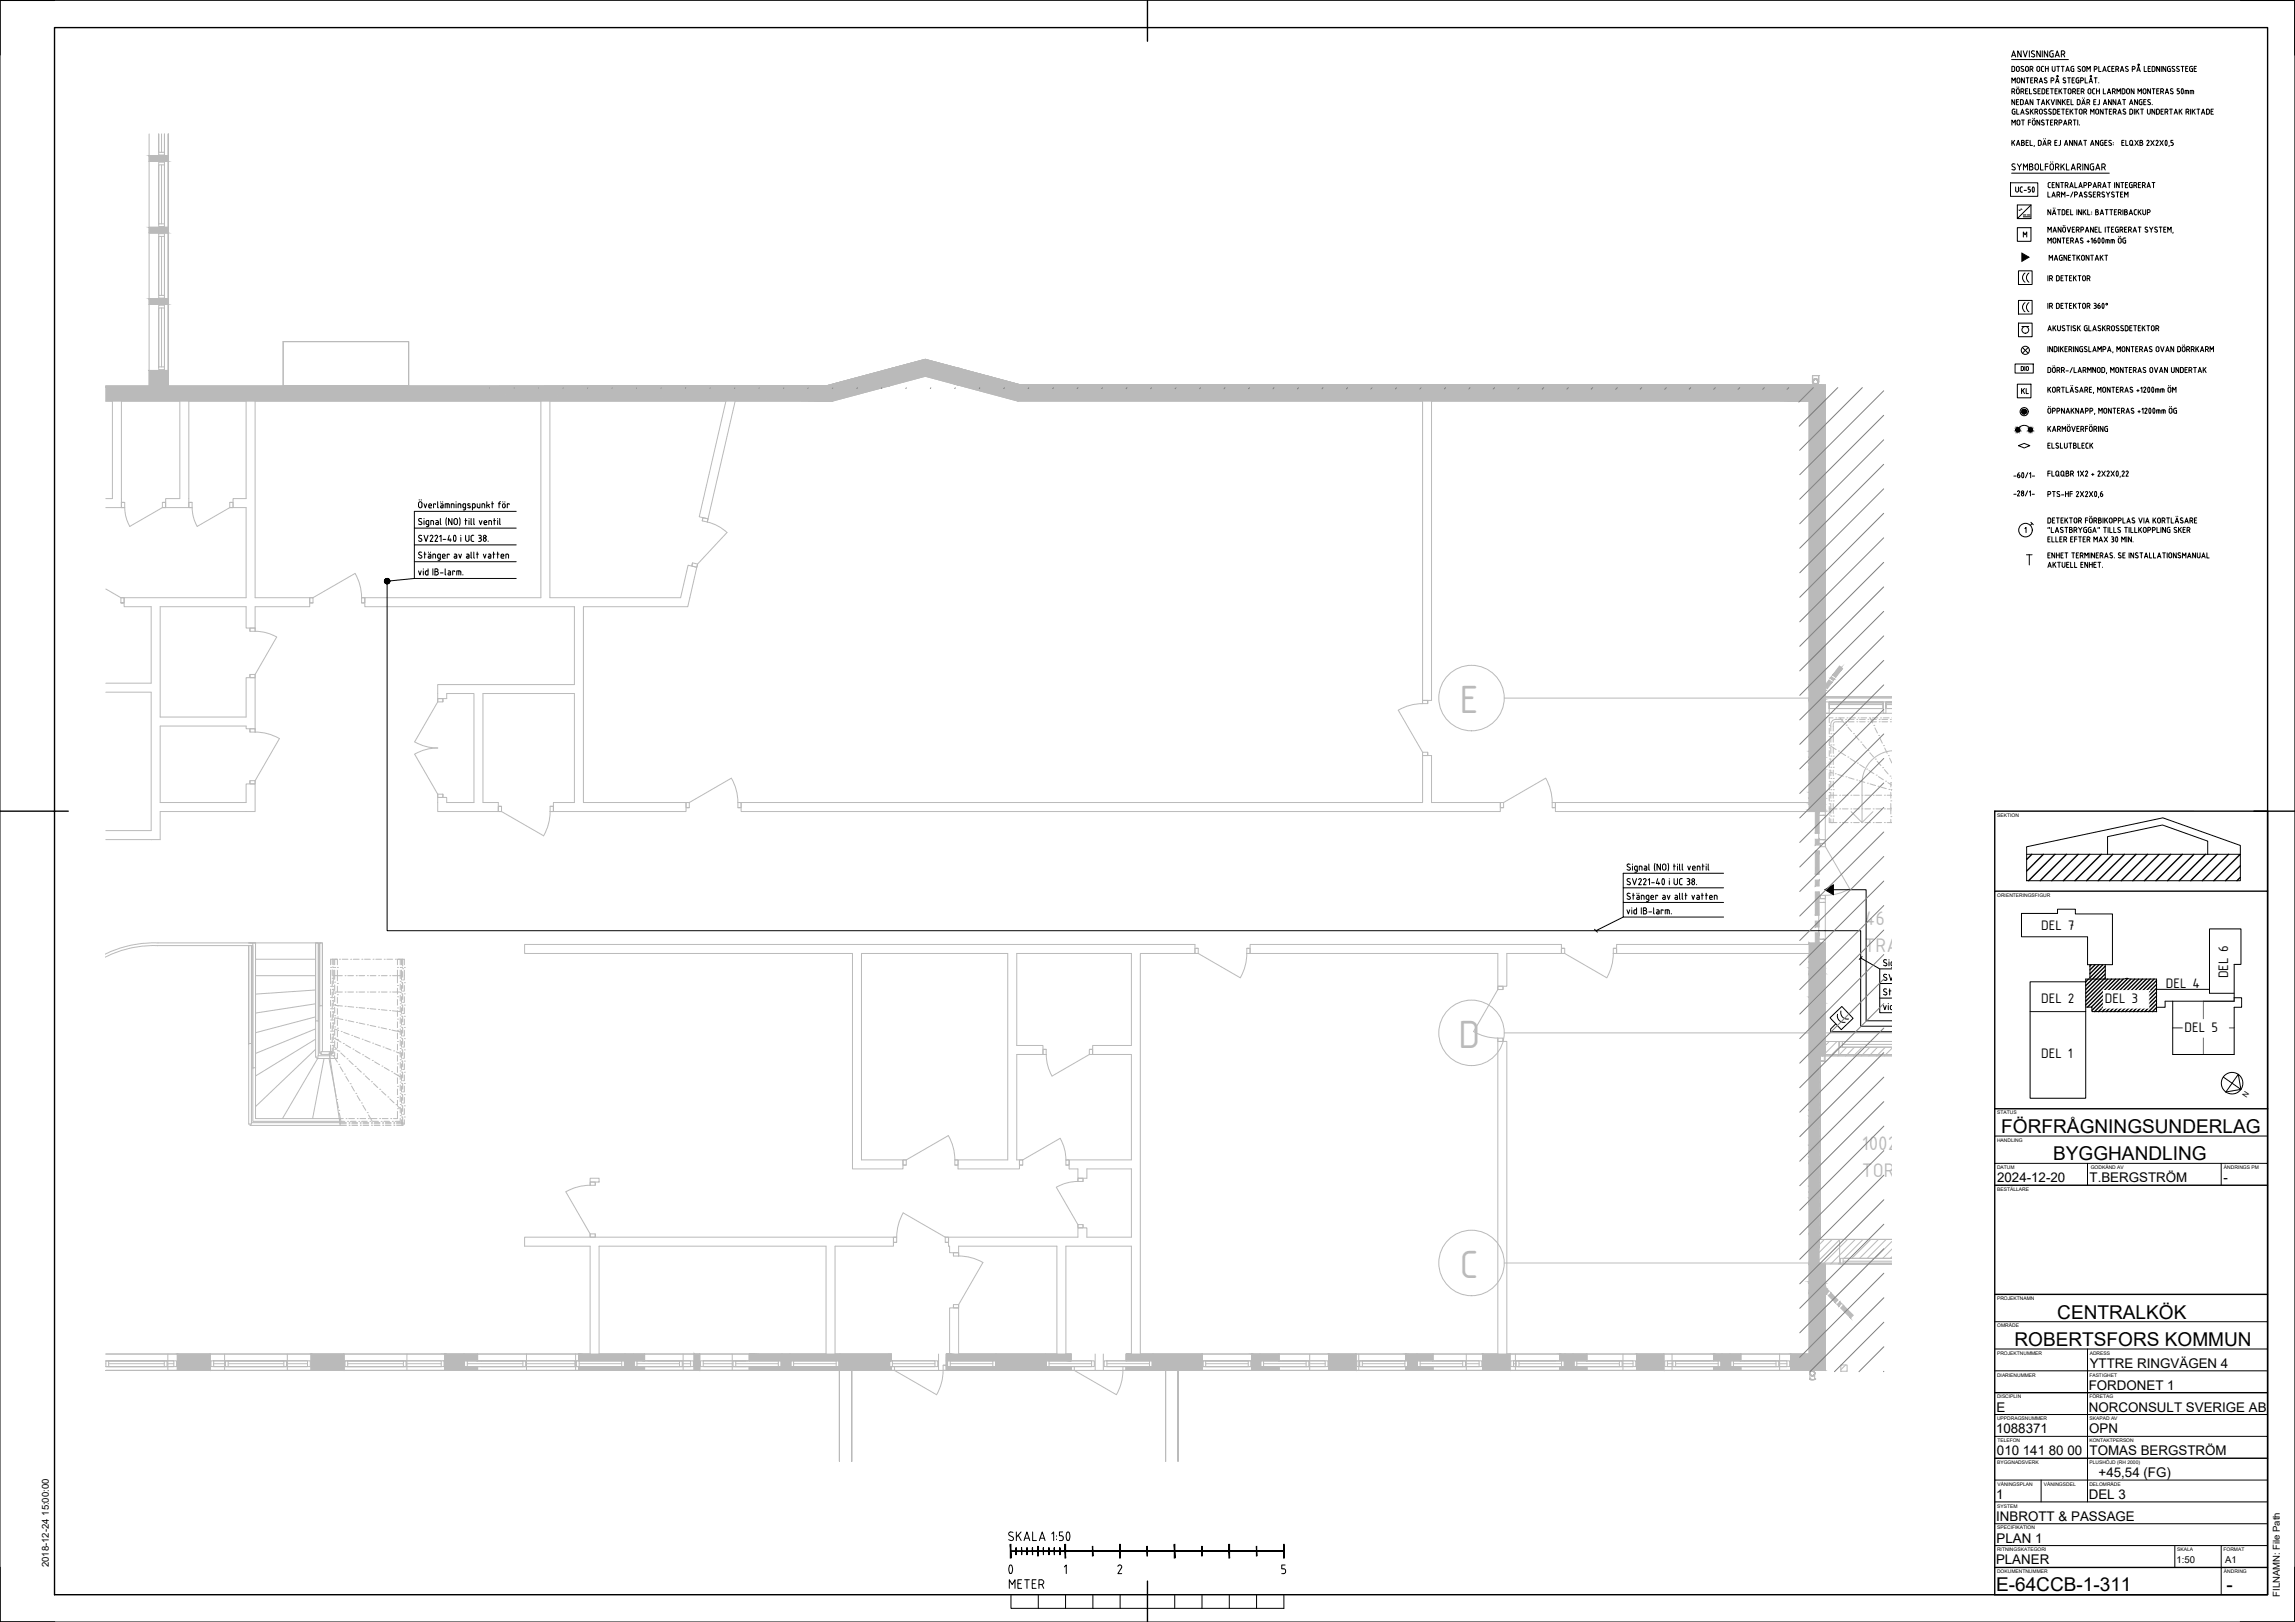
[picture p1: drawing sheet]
<svg xmlns="http://www.w3.org/2000/svg" width="841mm" height="594mm" viewBox="0 0 841 594" stroke-linecap="round" stroke-linejoin="round" font-family="sans-serif">
<defs><g id="words">
<g font-size="15.5" fill="#bababa">
<text x="534.9" y="261.2">E</text>
<text x="534.5" y="383.8">D</text>
<text x="534.9" y="468.1">C</text>
</g>
<text font-size="10.1" x="364.1" y="578.9">0</text>
<g font-size="7.8" fill="#bababa">
<text x="683.3" y="338.8">46</text>
<text x="683.3" y="348.6">TRAPPHUS</text>
<text x="682.3" y="421.2">1002</text>
<text x="682.3" y="431">TORKRUM</text>
</g>
<g font-size="7">
<text x="733.4" y="415">FÖRFRÅGNINGSUNDERLAG</text>
<text x="752.4" y="425">BYGGHANDLING</text>
<text x="753.9" y="483">CENTRALKÖK</text>
<text x="738.2" y="493">ROBERTSFORS KOMMUN</text>
<text x="731.5" y="582.8">E-64CCB-1-311</text>
<text x="815.9" y="582.8">-</text>
</g>
<text font-size="6.6" x="368.7" y="583.1">METER</text>
<g font-size="5.4">
<text x="748" y="340.5">DEL 7</text>
<text x="816.5" y="358.4" transform="rotate(-90 816.5 358.4)">DEL 6</text>
<text x="793.7" y="361.8">DEL 4</text>
<text x="748" y="367.2">DEL 2</text>
<text x="771.3" y="367.2">DEL 3</text>
<text x="800.6" y="377.8">DEL 5</text>
<text x="748" y="387.4">DEL 1</text>
</g>
<g font-size="4.9">
<text x="731.9" y="433">2024-12-20</text>
<text x="765.7" y="433">T.BERGSTRÖM</text>
<text x="814.9" y="433">-</text>
<text x="765.8" y="501">YTTRE RINGVÄGEN 4</text>
<text x="765.4" y="509">FORDONET 1</text>
<text x="731.6" y="517">E</text>
<text x="765.5" y="517">NORCONSULT SVERIGE AB</text>
<text x="731.5" y="525">1088371</text>
<text x="765.6" y="525">OPN</text>
<text x="731.8" y="533">010 141 80 00</text>
<text x="765.7" y="533">TOMAS BERGSTRÖM</text>
<text x="769.1" y="541">+45,54 (FG)</text>
<text x="731.5" y="549">1</text>
<text x="765.5" y="549">DEL 3</text>
<text x="731.5" y="557">INBROTT &amp; PASSAGE</text>
<text x="731.6" y="565">PLAN 1</text>
<text x="731.5" y="573">PLANER</text>
</g>
<g font-size="3.5">
<text x="17.9" y="574" transform="rotate(-90 17.9 574)">2018-12-24 15:00:00</text>
<text x="797.6" y="572.4">1:50</text>
<text x="815.4" y="572.4">A1</text>
<text x="835.5" y="584.9" transform="rotate(-90 835.5 584.9)">FILNAMN: File Path</text>
</g>
<text font-size="2.8" x="823.3" y="402" transform="rotate(-56 823.3 402)">N</text>
<g font-size="1.8">
<text x="731.9" y="299.2">SEKTION</text>
<text x="731.9" y="328.5">ORIENTERINGSFIGUR</text>
<text x="731.9" y="408.2">STATUS</text>
<text x="731.8" y="418.2">HANDLING</text>
<text x="731.8" y="428.2">DATUM</text>
<text x="766.2" y="428.2">GODKÄND AV</text>
<text x="815" y="428.2">ÄNDRINGS PM</text>
<text x="731.9" y="436.2">BESTÄLLARE</text>
<text x="731.8" y="476.2">PROJEKTNAMN</text>
<text x="731.9" y="486.2">OMRÅDE</text>
<text x="731.8" y="496.2">PROJEKTNUMMER</text>
<text x="765.8" y="496.2">ADRESS</text>
<text x="731.8" y="504.2">DIARIENUMMER</text>
<text x="765.7" y="504.2">FASTIGHET</text>
<text x="731.8" y="512.2">DISCIPLIN</text>
<text x="765.7" y="512.2">FÖRETAG</text>
<text x="731.8" y="520.2">UPPDRAGSNUMMER</text>
<text x="765.7" y="520.2">SKAPAD AV</text>
<text x="731.9" y="528.2">TELEFON</text>
<text x="765.7" y="528.2">KONTAKTPERSON</text>
<text x="731.9" y="536.2">BYGGNADSVERK</text>
<text x="765.7" y="536.2">PLUSHÖJD (RH 2000)</text>
<text x="732" y="544.2">VÅNINGSPLAN</text>
<text x="749" y="544.2">VÅNINGSDEL</text>
<text x="765.7" y="544.2">DELOMRÅDE</text>
<text x="731.9" y="552.2">SYSTEM</text>
<text x="731.9" y="560.2">SPECIFIKATION</text>
<text x="731.8" y="568.2">RITNINGSKATEGORI</text>
<text x="797.9" y="568.2">SKALA</text>
<text x="814.8" y="568.2">FORMAT</text>
<text x="731.8" y="576.2">DOKUMENTNUMMER</text>
<text x="815" y="576.2">ÄNDRING</text>
</g>
</g></defs>
<g fill="#bababa" stroke="#bababa" stroke-width=".37">
<path d="M668 252h.9v.7z"/>
<path d="M668.9 253.1v2.4h-1.8z"/>
<path d="M38.8 141.8l266.3 5.1h-266.3z"/>
<path d="M327.5 134.7l11.6-3.1 11.5 3.1z"/>
<path d="M327.5 134.7h23.1l-24.7 6.6z"/>
<path d="M339.1 137.8l11.5-3.1 11.6 3.1z"/>
<path d="M339.1 137.8h23.1l11.6 3.1z"/>
<path d="M666.6 469.2h2.3v.8z"/>
<path d="M662.9 140.9l6 109.9v-109.9zM662.9 140.9l6 109.9h-6z"/>
<path d="M662.9 250.8l5.6 .6 .4-.6zM662.9 250.8l5.6 .6h-5.6z"/>
<path d="M662.9 251.4l6 .3-.4-.3zM662.9 251.4l6 .3h-6z"/>
<path d="M662.9 251.7l6 .3v-.3zM662.9 251.7l6 .3h-6z"/>
<path d="M662.9 252l4.6 .7 .5-.7zM662.9 252l4.6 .7h-4.6z"/>
<path d="M662.9 252.7l2.5 2.8 2.1-2.8zM662.9 252.7l2.5 2.8h-2.5z"/>
<path d="M662.9 255.5l3 .5-.5-.5zM662.9 255.5l3 .5h-3z"/>
<path d="M667.1 255.5l1.8 .7v-.7zM667.1 255.5l1.8 .7h-2.3z"/>
<path d="M666.6 256.2l2.3 19v-19zM666.6 256.2l2.3 19h-2.3z"/>
<path d="M662.9 256l2.3 19.2v-19.2zM662.9 256l2.3 19.2h-2.3z"/>
<path d="M662.9 275.2l6 2.2v-2.2zM662.9 275.2l6 2.2h-6z"/>
<path d="M666.6 277.4l2.3 2.1v-2.1zM666.6 277.4l2.3 2.1h-2.3z"/>
<path d="M662.9 277.4l2.3 2.1v-2.1zM662.9 277.4l2.3 2.1h-2.3z"/>
<path d="M662.9 279.5l6 2.2v-2.2zM662.9 279.5l6 2.2h-6z"/>
<path d="M666.6 281.7l2.3 8.5v-8.5zM666.6 281.7l2.3 8.5h-2.3z"/>
<path d="M662.9 281.7l2.3 8.5v-8.5zM662.9 281.7l2.3 8.5h-2.3z"/>
<path d="M662.9 290.2l6 2.2v-2.2zM662.9 290.2l6 2.2h-6z"/>
<path d="M666.6 292.4l2.3 2.1v-2.1zM666.6 292.4l2.3 2.1h-2.3z"/>
<path d="M662.9 292.4l2.3 2.1v-2.1zM662.9 292.4l2.3 2.1h-2.3z"/>
<path d="M662.9 294.5l6 2.1v-2.1zM662.9 294.5l6 2.1h-6z"/>
<path d="M666.6 296.6l2.3 .6v-.6zM666.6 296.6l2.3 .6h-2.3z"/>
<path d="M662.9 296.6l2.3 .6v-.6zM662.9 296.6l2.3 .6h-2.3z"/>
<path d="M666.6 345.4l2.3 4.8v-4.8zM666.6 345.4l2.3 4.8h-2.3z"/>
<path d="M662.9 345.4l2.3 4.8v-4.8zM662.9 345.4l2.3 4.8h-2.3z"/>
<path d="M662.9 350.2l6 2.2v-2.2zM662.9 350.2l6 2.2h-6z"/>
<path d="M666.6 352.4l2.3 2.1v-2.1zM666.6 352.4l2.3 2.1h-2.3z"/>
<path d="M662.9 352.4l2.3 2.1v-2.1zM662.9 352.4l2.3 2.1h-2.3z"/>
<path d="M662.9 354.5l6 2.2v-2.2zM662.9 354.5l6 2.2h-6z"/>
<path d="M666.6 356.7l2.3 8.5v-8.5zM666.6 356.7l2.3 8.5h-2.3z"/>
<path d="M662.9 356.7l2.3 8.5v-8.5zM662.9 356.7l2.3 8.5h-2.3z"/>
<path d="M662.9 365.2l6 2.2v-2.2zM662.9 365.2l6 2.2h-6z"/>
<path d="M666.6 367.4l2.3 17.6v-17.6zM666.6 367.4l2.3 17.6h-2.3z"/>
<path d="M666.6 385l2.3 1.3v-1.3zM666.6 385l2.3 1.3h-2.3z"/>
<path d="M662.9 367.4l2.3 18.9v-18.9zM662.9 367.4l2.3 18.9h-2.3z"/>
<path d="M38.8 141.8l266.3 5.1-2.4-5.6zM38.8 141.3h263.9l-263.9 .5z"/>
<path d="M302.7 141.3h23.2l1.6-6.6zM302.7 141.3h23.2l-20.8 5.6z"/>
<path d="M339.1 137.8l11.5 3.1h23.2zM350.6 140.9h23.2l-.8 6z"/>
<path d="M373.8 140.9l289.1 6v-6zM373.8 140.9l289.1 6h-289.9z"/>
<path d="M54.7 57.1l7 2v-2zM54.7 57.1l7 2h-7z"/>
<path d="M54.7 83.3l7 2v-2zM54.7 83.3l7 2h-7z"/>
<path d="M54.7 109.5l7 2v-2zM54.7 109.5l7 2h-7z"/>
<path d="M54.7 135.7l7 5.6v-5.6zM54.7 135.7l7 5.6h-7z"/>
<path d="M656.1 495.9l12.8 6v-6zM656.1 495.9l12.8 6h-12.8z"/>
<path d="M627.9 495.9l10 2.5v-2.5zM627.9 495.9l10 2.5h-10z"/>
<path d="M630.6 498.4l3.6 2.1v-2.1zM630.6 498.4l3.6 2.1h-3.6z"/>
<path d="M627.9 500.5l10 1.4v-1.4zM627.9 500.5l10 1.4h-10z"/>
<path d="M571.5 495.9l10 2.5v-2.5zM571.5 495.9l10 2.5h-10z"/>
<path d="M573.2 498.4l3.6 2.1v-2.1zM573.2 498.4l3.6 2.1h-3.6z"/>
<path d="M571.5 500.5l10 1.4v-1.4zM571.5 500.5l10 1.4h-10z"/>
<path d="M599.7 495.9l10 6v-6zM599.7 495.9l10 6h-10z"/>
<path d="M543.3 495.9l10 6v-6zM543.3 495.9l10 6h-10z"/>
<path d="M515.1 495.9l10 2.5v-2.5zM515.1 495.9l10 2.5h-10z"/>
<path d="M515.8 498.4l3.6 2.1v-2.1zM515.8 498.4l3.6 2.1h-3.6z"/>
<path d="M515.1 500.5l10 1.4v-1.4zM515.1 500.5l10 1.4h-10z"/>
<path d="M486.9 495.9l10 6v-6zM486.9 495.9l10 6h-10z"/>
<path d="M458.7 495.9l10 2.5v-2.5zM458.7 495.9l10 2.5h-10z"/>
<path d="M458.7 498.4l3.3 2.1v-2.1zM458.7 498.4l3.3 2.1h-3.3z"/>
<path d="M458.7 500.5l10 1.4v-1.4zM458.7 500.5l10 1.4h-10z"/>
<path d="M412.7 495.9l27.8 2.5v-2.5zM412.7 495.9l27.8 2.5h-27.8z"/>
<path d="M422.2 498.4l18.3 2.1v-2.1zM422.2 498.4l18.3 2.1h-18.3z"/>
<path d="M412.7 500.5l27.8 1.4v-1.4zM412.7 500.5l27.8 1.4h-27.8z"/>
<path d="M346.8 495.9l45.7 2.5v-2.5zM346.8 495.9l45.7 2.5h-45.7z"/>
<path d="M364.8 498.4l18.6 2.1v-2.1zM364.8 498.4l18.6 2.1h-18.6z"/>
<path d="M346.8 498.4l.4 2.1v-2.1zM346.8 498.4l.4 2.1h-.4z"/>
<path d="M346.8 500.5l45.7 1.4v-1.4zM346.8 500.5l45.7 1.4h-45.7z"/>
<path d="M274.6 495.9l52 2.5v-2.5zM274.6 495.9l52 2.5h-52z"/>
<path d="M307.4 498.4l18.6 2.1v-2.1zM307.4 498.4l18.6 2.1h-18.6z"/>
<path d="M286.2 498.4l3.6 2.1v-2.1zM286.2 498.4l3.6 2.1h-3.6z"/>
<path d="M274.6 500.5l52 1.4v-1.4zM274.6 500.5l52 1.4h-52z"/>
<path d="M212 495.9l24.2 2.5v-2.5zM212 495.9l24.2 2.5h-24.2z"/>
<path d="M228.8 498.4l3.6 2.1v-2.1zM228.8 498.4l3.6 2.1h-3.6z"/>
<path d="M212 500.5l24.2 1.4v-1.4zM212 500.5l24.2 1.4h-24.2z"/>
<path d="M254.4 495.9l2 4.6v-4.6zM254.4 495.9l2 4.6h-2z"/>
<path d="M254.4 500.5l2 1.4v-1.4zM254.4 500.5l2 1.4h-2z"/>
<path d="M163 495.9l12 2.5v-2.5zM163 495.9l12 2.5h-12z"/>
<path d="M163 498.4l7.2 2.1v-2.1zM163 498.4l7.2 2.1h-7.2z"/>
<path d="M163 500.5l12 1.4v-1.4zM163 500.5l12 1.4h-12z"/>
<path d="M114 495.9l12 6v-6zM114 495.9l12 6h-12z"/>
<path d="M65 495.9l12 6v-6zM65 495.9l12 6h-12z"/>
<path d="M666.6 463l2.3 6.2v-6.2zM666.6 463l2.3 6.2h-2.3z"/>
<path d="M662.9 463l2.3 6.5v-6.5zM662.9 463l2.3 6.5h-2.3z"/>
<path d="M666.6 469.2l.8 .8h1.5zM667.4 470h1.5v1.5z"/>
<path d="M662.9 469.5l2.5 .5 .5-.5zM662.9 469.5l2.5 .5h-2.5z"/>
<path d="M662.9 470l6 3.5-3.5-3.5zM662.9 470l6 3.5h-6z"/>
<path d="M662.9 473.5l6 22.4v-22.4zM662.9 473.5l6 22.4h-6z"/>
<path d="M662.9 386.3l2.3 18.2v-18.2zM662.9 386.3l2.3 18.2h-2.3z"/>
<path d="M662.9 404.5l3.6 2.1v-2.1zM662.9 404.5l3.6 2.1h-3.6z"/>
<path d="M662.9 406.6l2.3 2.2v-2.2zM662.9 406.6l2.3 2.2h-2.3z"/>
<path d="M662.9 408.8l3.6 2.1v-2.1zM662.9 408.8l3.6 2.1h-3.6z"/>
<path d="M662.9 410.9l2.3 8.6v-8.6zM662.9 410.9l2.3 8.6h-2.3z"/>
<path d="M662.9 419.5l3.6 2.1v-2.1zM662.9 419.5l3.6 2.1h-3.6z"/>
<path d="M662.9 421.6l2.3 2.2v-2.2zM662.9 421.6l2.3 2.2h-2.3z"/>
<path d="M662.9 423.8l3.6 2.1v-2.1zM662.9 423.8l3.6 2.1h-3.6z"/>
<path d="M662.9 425.9l2.3 8.6v-8.6zM662.9 425.9l2.3 8.6h-2.3z"/>
<path d="M662.9 434.5l3.6 2.1v-2.1zM662.9 434.5l3.6 2.1h-3.6z"/>
<path d="M662.9 436.6l2.3 2.2v-2.2zM662.9 436.6l2.3 2.2h-2.3z"/>
<path d="M662.9 438.8l3.6 2.1v-2.1zM662.9 438.8l3.6 2.1h-3.6z"/>
<path d="M662.9 440.9l2.3 8.6v-8.6zM662.9 440.9l2.3 8.6h-2.3z"/>
<path d="M662.9 449.5l3.6 2.1v-2.1zM662.9 449.5l3.6 2.1h-3.6z"/>
<path d="M662.9 451.6l2.3 11.4v-11.4zM662.9 451.6l2.3 11.4h-2.3z"/>
<path d="M665.2 453.8v2.1l1.1-2.1zM666.3 453.8v2.1h-1.1z"/>
<path d="M665.2 387.5v17l1.4-17zM666.6 387.5v17h-1.4z"/>
<path d="M666.3 453.8v2.1l.3-2.1zM666.6 453.8v2.1h-.3z"/>
<path d="M665.2 464.5v5l1.4-5zM666.6 464.5v5h-1.4z"/>
<path d="M665.2 451.6v2.2l1.4-2.2zM666.6 451.6v2.2h-1.4z"/>
<path d="M665.2 455.9v8.6l1.4-8.6zM666.6 455.9v8.6h-1.4z"/>
<path d="M665.2 436.6v2.2l1.4-2.2zM666.6 436.6v2.2h-1.4z"/>
<path d="M665.2 440.9v8.6l1.4-8.6zM666.6 440.9v8.6h-1.4z"/>
<path d="M665.2 421.6v2.2l1.4-2.2zM666.6 421.6v2.2h-1.4z"/>
<path d="M665.2 425.9v8.6l1.4-8.6zM666.6 425.9v8.6h-1.4z"/>
<path d="M665.2 406.6v2.2l1.4-2.2zM666.6 406.6v2.2h-1.4z"/>
<path d="M665.2 410.9v8.6l1.4-8.6zM666.6 410.9v8.6h-1.4z"/>
<path d="M667.6 252.6l-.4 .6 .8-.3zM667.2 253.2l.8-.3-.4 .6z"/>
<path d="M674.1 244l-2.5 3.3 3.2-2.8zM671.6 247.3l3.2-2.8-2.5 3.3z"/>
<path d="M674.8 244.5l-2.5 3.3 2.9-3zM675.2 244.8l-2.5 3.3-.4-.3z"/>
<path d="M668 252.9l-.4 .6 1.1-.1zM667.6 253.5l1.1-.1-.4 .6z"/>
<path d="M668 252l-.4 .6 1.6 .2zM667.6 252.6l1.6 .2-.5 .6z"/>
<path d="M667.2 253.2l-1.8 2.3 2.9-1.5zM665.4 255.5l2.9-1.5-1.8 2.4z"/>
<path d="M671.2 247.9l-.5 .5 1.6 .3zM670.7 248.4l1.6 .3-.5 .6z"/>
<path d="M670.3 249l-1.8 2.4 2.9-1.5zM668.5 251.4l2.9-1.5-1.8 2.3z"/>
<path d="M675.5 478.1l2.7 4.6 1-1zM675.5 478.1l2.7 4.6-3.7-3.6z"/>
<path d="M669 471.6l-.3 1.6 1-1zM668 472.6l1-1-.3 1.6z"/>
<path d="M669.7 472.2l-.4 1.7 1-1zM669.7 472.2l-.4 1.7-.6-.7z"/>
<path d="M666.4 469l1.6 3.6 1-1zM666.4 469l1.6 3.6-2.6-2.6z"/>
<path d="M674.2 476.8l-.3 1.6 1-1zM674.2 476.8l-.3 1.6-.7-.6z"/>
<path d="M671 473.6l1.6 3.5 1-1zM670 474.5l1-.9 1.6 3.5z"/>
<path d="M665.2 256v19.2l1.4-19.2zM666.6 256v19.2h-1.4z"/>
<path d="M665.2 369.5v2.2l1.4-2.2zM666.6 369.5v2.2h-1.4z"/>
<path d="M665.2 380.2v7.3l1.4-7.3zM666.6 380.2v7.3h-1.4z"/>
<path d="M665.2 367.4v2.1l1.4-2.1zM666.6 367.4v2.1h-1.4z"/>
<path d="M665.2 371.7v8.5l1.4-8.5zM666.6 371.7v8.5h-1.4z"/>
<path d="M665.2 352.4v2.1l1.4-2.1zM666.6 352.4v2.1h-1.4z"/>
<path d="M665.2 356.7v8.5l1.4-8.5zM666.6 356.7v8.5h-1.4z"/>
<path d="M665.2 337.4v2.1l1.4-2.1zM666.6 337.4v2.1h-1.4z"/>
<path d="M665.2 341.6v8.6l1.4-8.6zM666.6 341.6v8.6h-1.4z"/>
<path d="M665.2 322.4v2.1l1.4-2.1zM666.6 322.4v2.1h-1.4z"/>
<path d="M665.2 326.7v8.5l1.4-8.5zM666.6 326.7v8.5h-1.4z"/>
<path d="M665.2 307.4v2.1l1.4-2.1zM666.6 307.4v2.1h-1.4z"/>
<path d="M665.2 311.7v8.5l1.4-8.5zM666.6 311.7v8.5h-1.4z"/>
<path d="M665.2 292.4v2.1l1.4-2.1zM666.6 292.4v2.1h-1.4z"/>
<path d="M665.2 296.6v8.6l1.4-8.6zM666.6 296.6v8.6h-1.4z"/>
<path d="M665.2 277.4v2.1l1.4-2.1zM666.6 277.4v2.1h-1.4z"/>
<path d="M665.2 281.7v8.5l1.4-8.5zM666.6 281.7v8.5h-1.4z"/>
</g>
<g fill="none" stroke="#bababa" stroke-width=".37">
<path d="M54.7 57.1h7v2h-7zM54.7 49.1v8h7v-8M54.7 59.1h7v24.2h-7zM58.2 49.1v6.7h2.1v-6.7v7.7h-2.1zM58.2 59.4h2.1v23.6h-2.1zM59.2 49.1v6.7M61.7 49.1v92.2v-92.2M58.2 60.4h2.1v21.6h-2.1zM59.2 60.4v21.6M54.7 83.3h7v2h-7zM54.7 85.3h7v24.2h-7zM58.2 86.6h2.1v21.6h-2.1z"/>
<path d="M58.2 85.6h2.1v23.6h-2.1zM59.2 86.6v21.6M54.7 109.5h7v2h-7zM58.2 112.8h2.1v21.6h-2.1zM58.2 111.8h2.1v23.6h-2.1zM59.2 112.8v21.6M61.7 111.5h-7v24.2h7M61.7 111.5v24.2M54.7 135.7h7M103.8 125.1h46h-46M103.8 125.1v16.2h46h-46zM149.8 125.1v16.2v-16.2"/>
<path d="M664.2 139.8l.1 .7 .5 .4M664.2 139.8l.2-.6 .5-.5 1.2 .2 .4 1.2-.4 .6-.3 .2-.1-.2M664.2 139.8v.1M664.2 139.7v.1M664.2 137.6h2.3zM664.2 137.6v2zM664.2 137.6v.7M664.3 137.6h.1M664.3 137.6v1.9M664.3 139.3v.1M664.4 139.8a.94 .94 0 0 0 .9 1 .94 .94 0 0 0 1-1M664.4 139.8a.94 .94 0 0 1 .9-.9 .94 .94 0 0 1 1 .9"/>
<path d="M664.4 139.8v.2M664.4 139.7v.1M664.4 139.6v.1M664.4 139.8h.1M664.4 139.6v.2M664.4 139.8l.1 .2M664.5 139.9v.1M664.5 140l.2 .4M664.5 139.5l-.1 .3zM664.6 138.9v.1M664.6 139.3l-.1 .2M664.7 138.8l-.1 .1"/>
<path d="M664.8 139.2l-.3 .8M664.9 139h.1M664.9 139l-.1 .1M665 139.1a.88 .88 0 0 0-.5 .8 .88 .88 0 0 0 .6 .8M665 139h.1M665 139v.1M665.1 139l-.3 .2M665.1 138.7h-.1M665.1 138.7h.1M665.2 138.7h.1M665.3 139h.3M665.3 139h-.3"/>
<path d="M665.3 139a.86 .86 0 0 1 .9 .8 .86 .86 0 0 1-.9 .9M665.3 139a.86 .86 0 0 0-.8 .8 .86 .86 0 0 0 .8 .9M665.4 138.9h.1M665.4 139h.1M665.4 138.9l-.5 .1M665.4 139a.88 .88 0 0 1 .8 .7 .88 .88 0 0 1-.6 1M665.4 139a.9 .9 0 0 1 .8 .7 .9 .9 0 0 1-.6 1M665.5 138.7h.2M665.6 139l.6 .5M665.7 139h.1M665.7 139h-.7M665.8 139h.1"/>
<path d="M665.8 139l.1 .1M666 139.3l.3 .5M666 138.9h.1M666.1 138.9v.1M666.2 139.5v.3zM666.2 139.7v.3M666.2 139.8v.1M666.2 139.9v.1M666.3 139.8v.1M666.3 139.7v.1M666.3 139.8h.1M666.3 139.6v.1"/>
<path d="M666.3 139.8v.2M666.4 139.3v.1M666.4 137.6h.1M666.4 137.6v1.9zM666.4 138.3h.1M666.5 137.6h.1M666.5 137.6v2.1M666.5 139.7v.2M38.8 141.3h15.9v-5.6h7v5.6h241M38.8 146.9h2.4v35.7h-2.4M373.8 140.9l-34.7-9.3-36.4 9.7M373.8 140.9h291.1"/>
<path d="M662.9 140.9h6v109.9M664.3 140.3v.1M664.5 140v.2M664.5 140v.1M664.5 140.1v.1M664.5 140.2l.1 .1M664.6 140.3v.1M664.6 140.7h.1M664.6 140.7l.1 .1M664.7 140.4l.6 .2M664.7 140.4l.1 .1M664.7 140.5l.1 .1"/>
<path d="M664.8 140.6l.2 .1M664.8 140.5l.3 .1M664.8 140.6h.1M664.8 140.9h-291l-34.7-9.3-36.4 9.7M664.8 140.9l.2-.2-.1 .2M664.9 140.6v.1M664.9 140.5l.1 .1M664.9 140.6l.1 .1M665 140.7h.1M665 140.6l.3 .1M665 140.7l.3 .1M665 140.7l.1 .1"/>
<path d="M665 140.6l.2 .1M665.1 140.7h.1M665.1 140.7l.2 .2M665.2 140.7h.1M665.3 140.9h.1M665.4 140.9h.1M665.3 140.6h.1M665.3 140.8h.1M665.5 140.7h-.2M665.6 140.7l-.2 .1M665.6 140.7h.1M665.6 140.6l-.1 .1"/>
<path d="M665.6 140.7v.1M665.7 140.7h.1M665.7 140.6l-.4 .1M665.7 140.7h-.1M665.8 140.9h1.8M665.8 140.5l-.1 .1M665.8 140.6l-.1 .1M665.8 140.6v.1M665.8 140.6h.1M665.9 140.6l-.2 .1M666 140.5l-.2 .1M666 140.5l-.1 .1"/>
<path d="M666 140.4l-.4 .2M666 140.4l-.7 .2M666.1 140.7l-.2 .1M666.1 140.2v.1M666.1 140.2l.1-.2-.2 .4M666.1 140.7h.1M666.2 140.2l-.3 .3M666.2 140.1v.1M666.2 140v.1M666.2 140.1l-.1 .1M666.4 140.3h.1M38.8 185.9h5.7v-39h21.4v35.7h-5.2v3.3h8.5v-39h21v35.7h-4.8v3.3h4.8v33h-44.7v3.3h9.9v28h-16.6"/>
<path d="M44.7 184h1v1.9h-1M45.7 184h-1.2v1.9h1.2a13.8 13.8 0 0 0 1.9 6.9l11.9-6.9h1.2v-1.9h-1.2M60.5 184h-1v1.9h1M69.4 184h1v1.9h-1M70.4 184h-1.2v1.9h1.2M84.2 184h1.2v1.9h-1.2l-11.9 6.9a13.8 13.8 0 0 1-1.9-6.9M85.2 184h-1v1.9h1M257.3 190.8l.3-1.2 1.9 .4-.3 1.2M257.6 189.8l-.3 1 1.9 .4M259.2 191.2a15.8 15.8 0 0 1 7.2 3.8l-10.8 11.6-.2 1.2-1.9-.5 .3-1.1M259.4 190.2l-.2 1M38.8 215.7l5.5 3.2h1"/>
<path d="M113.7 218.9h1v1.9h-1M130.1 210l-15.4 8.9h-1.2v1.9h1.2M130.1 210a17.8 17.8 0 0 1 2.4 8.9M132.5 218.9h1.2v1.9h-1.2M133.5 218.9h-1v1.9h1M253.6 207.1l.2-.9 1.8 .4-.2 1M44.3 220.8h1.2v-1.9h-1.2v1.9h1M91.6 230.2v1h1.9M91.6 231.2v-1.2h1.9v1.2M93.5 230.2v1M93.5 231.2a15.8 15.8 0 0 1 7.9 2.1l-7.9 13.7v1.2h-1.9v-1.2M38.8 253.5h16.6v50.7h-16.6"/>
<path d="M91.6 248v-1h1.9v1M160.4 256.1v1l-8.4 14.6a16.9 16.9 0 0 0 8.4 2.3M162.3 256.1v1h-1.9v-1.2h1.9v1.2M521.3 256.7v1h1.9v-1M523.2 257.7v-1.2h-1.9v1.2a17.8 17.8 0 0 0-8.9 2.4l8.9 15.4v1.2h1.9v-1.2M551.2 255.7h142.1M668.9 253.1v44.1h-2.3h2.3v1.4h-2.3h2.3v8.9h-2.3h2.3v1.4h-2.3M668.9 255.3h24.4h-24.4v6h24.4M668.9 257.1h1.4v4.2h-1.4zM668.9 251.7v1M670.3 257.5h19.8v.6h-19.8zM670.3 259.5v-2.4v2.4"/>
<path d="M670.3 259.5h19.8v-2.4v2.4zM670.3 257.1h19.8h-19.8M690.1 257.1h1v4.2h-1zM691.1 257.1v2.4h2.2h-2.2zM691.1 257.1h2.2h-2.2M693.3 257.5h-2.2v.6h2.2M91.6 267.1v1h1.9M91.6 268.1v-1.2h1.9v1.2M93.5 267.1v1M93.5 268.1a17.8 17.8 0 0 1 8.9 2.4l-8.9 15.4v1.2h-1.9v-1.2M160.4 274a16.9 16.9 0 0 0-8.4 2.2l8.4 14.7M521.3 276.5v-1h1.9v1"/>
<path d="M670.3 265.7h.1M670.3 269.8h.1M670.3 273.9h.1M670.3 278h.1M670.3 266.7v2.1M670.3 270.8v2.1l2.6 1.6M670.3 274.9v2.1M670.3 279v2.1M670.9 268.7h.1M670.9 272.8h.1M670.9 276.9h.1M670.9 269.7v2.1"/>
<path d="M670.9 273.8v2.1M670.9 277.9v2.1M671.7 262.9h-1.4v1.8M671.8 268.7h.1M671.8 272.8h.1M671.8 276.9h.1M671.8 269.7v2.1M671.8 273.8v2.1M671.8 277.9v2.1M672.7 262.9h.1M673.7 275.1h.1M673.8 262.9h2.1"/>
<path d="M674.2 262.9l1.7 2M674.6 275.6l1.7 1.1M675.3 263.5h-1.6a2.16 2.16 0 0 0-2.8 2.6v1.6M675.3 264.4h-1.6a1.38 1.38 0 0 0-1.5 .2 1.38 1.38 0 0 0-.4 1.5v1.6M676.3 263.5h.1M676.3 264.4h.1M676.6 265.6h.1M676.8 262.9h.1M677.2 277.3h.1M677.2 266.4l1.4 1.5M677.3 263.5h2.1M677.3 264.4h2.1"/>
<path d="M677.8 262.9h2.1M678 277.8l1.8 1.1M679.2 268.7h.1M679.9 269.5l1.3 1.6M680.4 263.5h.1M680.4 264.4h.1M680.6 279.5h.1M681 262.9h.1M681.4 263.5h2.1M681.4 264.4h2.1M681.9 271.8h.1M681.9 262.9h2.1"/>
<path d="M682.5 272.6l1.4 1.6M684.5 263.5h.1M684.5 264.4h.1M684.6 274.9h.1M685 262.9h.1M685.2 275.7l1.4 1.6M685.3 262.9l.9 1.9M685.5 263.5h2.1M685.5 264.4h2.1M686.1 262.9h2M686.7 265.7h.1M687.1 266.6l.9 1.9"/>
<path d="M687.2 278h.1M687.9 278.8l1.4 1.6M688.4 269.4h.1M688.6 263.5h.1M688.6 264.4h.1M688.9 270.3l.9 1.9M689.1 262.9h.1M689.6 263.5h2.1M689.6 264.4h2.1M690.1 262.9h2.2M690.2 273.1h.1M690.7 274l.9 1.9"/>
<path d="M692 276.8h.1M692.4 277.7l.9 1.8M692.7 263.5h.1M692.7 264.4h.1M693.3 262.9h.1M693.3 275a12 12 0 0 0-11 11.9v14.4l-4-4M91.6 286.9v-1h1.9v1M160.4 290.9h1.9v1M160.4 290.9v1.2h1.9v-1.2M160.4 290.9v1M182.8 295.3h1v1.9h-1M183.8 295.3h-1.2v1.9h1.2l15.4 8.9"/>
<path d="M201.6 295.3h1.2v1.9h-1.2M201.6 297.2h1M201.6 297.2a17.8 17.8 0 0 1-2.4 8.9M202.6 295.3h-1v1.9M251.6 293.9h1v1.9h-1M268 285l-15.4 8.9h-1.2v1.9h1.2M268 285a17.8 17.8 0 0 1 2.4 8.9h1.2v1.9h-1.2M271.4 293.9h-1v1.9h1M271.6 293.9h249.7v-17.2h3.3v17.2h25.2v3.3h-278.2zM550 293.9h1v1.9h-1M551 295.8h-1.2v-1.9h1.2l15.4-8.9a17.8 17.8 0 0 1 2.4 8.9h1.2v1.9h-1.2M569.8 293.9h-1v1.9h1"/>
<path d="M665.2 297.2h-95.2v-3.3h92.9v-147h-138.3v109.6h-3.3v-109.6h-148.3l-33.9-9.1-34 9.1h-35.7l-9.9 43.1-3.3-.7 9.8-42.4h-64.5v72h47.9l2.8-11.9 3.2 .8-3.4 14.4h-38.2v71.7h37.6v3.3h-48.6v-3.3h7.7v-39.9h-33.5v39.9h5.6v3.3h-22.2v-5.1h3.3v1.8h10v-39.9h-10v1.9h-3.3v-5.2h50.1v-28.5h-76.8v-3.3h64.5v-72h-104.7v72h20v3.3h-20v7.8h-3.3v-7.8h-31.5v40.4h31.5v-14.4h3.3v18.7h-3.3v-1h-31.5v28h31.5v-6.8h3.3v10.1h-34.8v10.3h-19.9M670.3 282.1h.1M670.3 286.2h.1M670.3 290.3h.1M670.3 294.4h.1M670.3 298.5h.1M670.3 299.5v1.8h2.9M670.3 283.1v2.1M670.3 287.2v2.1M670.3 295.4v2.1M670.3 296.3h2.9M670.3 282.8l1.3 .3"/>
<path d="M670.9 298.9h.1M670.9 281h.1M670.9 285.1h.1M670.9 289.2h.1M670.9 293.3h.1M670.9 282v2.1M670.9 286.1v2.1M670.9 290.2v2.1M670.9 294.3v3.6M670.9 299.9v1.4M671.8 298.9h.1M671.8 281h.1"/>
<path d="M671.8 285.1h.1M671.8 289.2h.1M671.8 293.3h.1M671.8 282v2.1M671.8 286.1v2.1M671.8 290.2v2.1M671.8 294.3v3.6M671.8 299.9v1.4M672.5 283.4h.1M673.2 291.3h-2.9v2.1M673.5 283.7l2 .6M674.2 296.3h.1"/>
<path d="M674.2 291.3h.1M675.2 296.3h2M675.2 291.3h2M676.4 284.5h.1M677.4 284.8l2 .6M678.3 296.3h.1M678.3 291.3h.1M679.3 296.3h2.1M679.3 291.3h2.1M680.4 285.7h.1M681.4 286l2 .6M681.5 280l1.7 1.2"/>
<path d="M682.3 296.3h.1M682.3 291.3h.1M683.4 296.3h2.1M683.4 291.3h2.1M684.1 281.7h.1M684.3 286.8h.1M684.9 282.2l1.8 1.2M685.3 287.1l2 .6M686.4 297.3l-4.1 4M686.5 296.3h.1M686.5 291.3h.1M687.5 296.3h2"/>
<path d="M687.5 291.3h2M687.5 283.9h.1M688.3 288h.1M688.4 284.5l1.8 1.1M689.2 288.3l2 .6M689.9 281.1h.1M690.6 296.3h.1M690.6 291.3h.1M690.6 281.9l1.3 1.6M691 286.1h.1M691.6 296.3h1.7M691.6 291.3h1.7"/>
<path d="M691.8 286.7l1.5 .9M692.2 289.1h.1M692.6 284.3h.1M692.9 299.1h.1M692.9 289.2h.1M692.9 293.3h.1M692.9 290.2v2.1M692.9 294.3v3.8M693.2 289.4l.1 .1M693.3 285v.1M693.3 286.7h-.4v1.5M666.5 305.2v2.2"/>
<path d="M667 310.1v-1.2h1.9v1.2l8.9 15.4a17.8 17.8 0 0 1-8.9 2.4v1.2h-1.9v-1.2M667 309.1v1h1.9v-1M668 307.5h.4h-.4M674.2 301.3h.1M675.2 301.3h2M678.3 301.3h.1M679.3 301.3h2.1M682.3 301.3h.1M683.4 301.3h2.1M686.5 301.3h.1M687.5 301.3h2M690.6 301.3h.1"/>
<path d="M691.6 301.3h1.7M692.9 300.1v1.2M666.5 335.2v2.2M666.5 339.5v2.1M666.6 329.1h2.3v1.4h-2.3h2.3v13.5h-2.3h2.3v1.4h-2.3h2.3v40.9h-2.3M667 328.9v-1h1.9v1M57.8 346.3h34.8v-1l-34.7 .1a40.2 40.2 0 0 0-19.2 4M57.9 346.3a39.3 39.3 0 0 0-19.2 4.2M91.1 345.3h26.5M91.1 346.3v65.4h1v-65.4M92.6 345.3h1v45.8M93.6 345.3v64.4h30.8"/>
<path d="M93.6 351.3h22.1M93.6 357.3h22.1M121.1 354.3h.1M121.1 353.3v-2h2.5v2M121.1 355.3v5M121.8 358.3h.1M121.8 354.2h.1M121.8 351.3v1.9M121.8 355.2v2.1M121.8 359.3v2.1M122.1 354.3h.1M122.1 351.3v2"/>
<path d="M122.1 355.3v5M122.6 354.3h.1M122.6 359.7h.1M122.6 357.3h2.9M122.6 351.3v2M122.6 355.3v3.4M123.6 354.3h.1M123.6 355.3v3.9M124.4 351.3h.1M125.4 351.3h2.1M126.4 357.3h.1M127.4 357.3h2.1"/>
<path d="M128.5 351.3h.1M129.5 351.3h2.1M130.6 357.3h.1M131.6 357.3h2M132.6 351.3h.1M133.6 351.3h2.1M134.6 357.3h.1M135.7 357.3h2.1M136.7 351.3h.1M137.7 351.3h2.1M138.7 357.3h.1M139.7 357.3h2.2"/>
<path d="M140.8 351.3h.1M141.8 351.3h2.1M142.9 357.3h.1M143.8 357.3h2.8M144.9 351.3h.1M145.6 354.3h.1M145.6 353.3v-2h2.6v2M145.6 355.3v4.7M146.7 354.3h.1M146.7 359.4h.1M146.7 351.3v2M146.7 355.3v3.1"/>
<path d="M147.2 354.3h.1M147.2 359.9h.1M147.2 351.3v2M147.2 355.3v3.6M147.6 358.9h.1M147.6 354.8h.1M147.6 351.3v2.5M147.6 355.8v2.1M147.6 359.9v2.1M148.2 354.3h.1M148.2 359.9h.1M148.2 355.3v3.6"/>
<path d="M438.1 347.3h1v1.9h-1M439.1 347.3h-1.2v1.9h1.2l15.4 8.9a17.8 17.8 0 0 0 2.4-8.9M456.9 347.3h1.2v1.9h-1.2M456.9 349.2h1M457.9 347.3h-1v1.9M458.1 345.9h114.1v3.3h-20v12h-3.3v-12h-90.8zM572.4 347.3h1v1.9h-1M573.4 347.3h-1.2v1.9h1.2l15.4 8.9a17.8 17.8 0 0 0 2.4-8.9M591.2 347.3h1.2v1.9h-1.2M591.2 349.2h1M592.2 347.3h-1v1.9M665.2 345.4h-2.3v.5h-70.5v3.3h70.5v146.7"/>
<path d="M668 344h.4h-.4M115.7 374.2v-.3h.9v.3M115.7 373.9v-28.6h.9v28.6M115.7 376.8l-22.1 9M115.7 372.4l-22.1 5.8M115.7 367.7l-22.1 3.3M115.7 362.6l-22.1 1.5M117.2 368.6v-.2h1v.2M117.2 368.4v-23.1h1v23.1M121.1 377.7h.1M121.1 373.6h.1M121.1 369.5h.1"/>
<path d="M121.1 365.4h.1M121.1 361.3h.1M121.1 362.3v2.1M121.1 366.4v2.1M121.1 370.5v2.1M121.1 374.6v2.1M121.1 378.7v2.1M121.8 378.8h.1M121.8 374.7h.1M121.8 370.6h.1M121.8 366.5h.1M121.8 362.4h.1"/>
<path d="M121.8 363.4v2.1M121.8 367.5v2.1M121.8 371.6v2.1M121.8 375.7v2.1M121.8 379.8v2.1M122.1 377.7h.1M122.1 373.6h.1M122.1 369.5h.1M122.1 365.4h.1M122.1 361.3h.1M122.1 362.3v2.1M122.1 366.4v2.1"/>
<path d="M122.1 370.5v2.1M122.1 374.6v2.1M122.1 378.7v2.1M122.6 376.1h.1M122.6 372h.1M122.6 367.9h.1M122.6 363.8h.1M122.6 363.3h2.9M122.6 368.2l2.9 .3M122.6 372.8l3 .6M122.6 376.9l1.5 .5M122.6 360.7v2.1"/>
<path d="M122.6 364.8v2.1M122.6 368.9v2.1M122.6 373v2.1M122.6 377.1v2.1M123.6 376.6h.1M123.6 372.5h.1M123.6 368.4h.1M123.6 364.3h.1M123.6 360.2h.1M123.6 361.2v2.1M123.6 365.3v2.1M123.6 369.4v2.1"/>
<path d="M123.6 373.5v2.1M123.6 377.6v2.1M125 377.8h.1M126 378.1l2 .8M126.4 363.3h.1M126.5 368.6h.1M126.6 373.6h.1M127.4 363.3h2.1M127.5 368.7l2.1 .2M127.6 373.8l2.1 .5M128.9 379.2h.1M129.8 379.6l2 .7"/>
<path d="M130.6 363.3h.1M130.6 369h.1M130.6 374.5h.1M131.6 363.3h2M131.6 369.1l2 .1M131.6 374.7l2.1 .4M134.6 363.3h.1M134.6 369.4h.1M134.6 375.3h.1M135.6 369.4l2.1 .2M135.6 375.6l2.1 .4M135.7 363.3h2.1"/>
<path d="M138.7 376.2h.1M138.7 369.7h.1M138.7 363.3h.1M139.6 376.4l2.1 .5M139.7 369.8l2.1 .2M139.7 363.3h2.2M142.7 377.1h.1M142.8 370.1h.1M142.9 363.3h.1M143.6 377.3l3 .6M143.8 370.2l2.8 .3M143.8 363.3h2.8"/>
<path d="M145.6 377.4h.1M145.6 373.3h.1M145.6 369.2h.1M145.6 365.1h.1M145.6 361h.1M145.6 362v2.1M145.6 366.1v2.1M145.6 370.2v2.1M145.6 374.3v2.1M145.6 378.4v2.1M146.7 379.9h.1M146.7 375.8h.1"/>
<path d="M146.7 371.7h.1M146.7 367.6h.1M146.7 363.5h.1M146.7 360.4v2.1M146.7 364.5v2.1M146.7 368.6v2.1M146.7 372.7v2.1M146.7 376.8v2.1M147.2 376.3h.1M147.2 372.2h.1M147.2 368.1h.1M147.2 364h.1"/>
<path d="M147.2 360.9v2.1M147.2 365v2.1M147.2 369.1v2.1M147.2 373.2v2.1M147.2 377.3v2.1M147.6 379.4h.1M147.6 375.3h.1M147.6 371.2h.1M147.6 367.1h.1M147.6 363h.1M147.6 364v2.1M147.6 368.1v2.1"/>
<path d="M147.6 372.2v2.1M147.6 376.3v2.1M148.2 376.3h.1M148.2 372.2h.1M148.2 368.1h.1M148.2 364h.1M148.2 360.9v2.1M148.2 365v2.1M148.2 369.1v2.1M148.2 373.2v2.1M148.2 377.3v2.1M548.9 361.4v1h1.9v-1"/>
<path d="M550.8 362.4v-1.2h-1.9v1.2l-8.9 15.4a17.8 17.8 0 0 0 8.9 2.4M551.2 378.3h142.1M91.1 382.6v-.4h1v.4M92.6 391.5v-.4h1v.4M92.6 391.1v-44.8v64.4h31.9M115.7 384.3l-22.1 21M115.7 380.6l-22.1 13.5M116.4 387.7l-12.9 22M116.6 386.7v-41.4h-.9v41.9h.9M117.6 385.7l.1 .1M117.7 385.2h3.9v1h-3.9zM118.2 385.2v-39.9h-1v40.4h.5"/>
<path d="M118.7 387.7l-4.1 22M120.6 387.7l2.6 14M120.7 385.2v1M120.8 386.7l.1 1M121.1 381.8h.1M121.1 382.8v2.9h1v-2.9M121.8 382.9h.1M121.8 383.9v1.9h-1.1l3.9 25.8h2.3M122.1 381.8h.1M122.3 386.7l1.3 2.3M122.6 384.3h.1M122.6 380.2h.1"/>
<path d="M122.6 385.3v1.4h-6.1M122.6 380.3l2.3 1.4M122.6 383.6l.8 .7M122.6 381.2v2.1M123.6 384.8h.1M123.6 380.7h.1M123.6 385.8v1.9h-7.4v-.5M123.6 381.7v2.1M124.1 389.9h.1M124.2 385h.1M124.7 390.7l1 1.8M124.9 385.6l1.5 1.5"/>
<path d="M125.8 382.2h.1M126.2 393.4h.1M126.7 382.7l1.8 1M126.7 394.3l1.1 1.8M127.2 387.8h.1M127.9 388.5l1.5 1.4M128.3 396.9h.1M128.8 397.8l1.1 1.8M129.3 384.3h.1M130.2 390.6h.1M130.2 384.8l1.8 1M130.9 391.3l1.5 1.4"/>
<path d="M132.7 380.6h.1M132.9 386.3h.1M133.2 393.4h.1M133.7 381l1.9 .7M133.8 386.8l1.8 1.1M133.9 394.1l1.5 1.4M136.1 396.2h.1M136.4 388.4h.1M136.6 382.1h.1M136.9 396.9l1.5 1.4M137.3 388.9l1.8 1.1M137.5 382.4l2 .8"/>
<path d="M139.1 399h.1M139.9 399.7l1.5 1.4M140 390.5h.1M140.4 383.5h.1M140.8 391l1.8 1M141.4 383.8l1.9 .8M143.5 392.5h.1M144.3 384.9h.1M144.4 393l2.2 1.4M145.2 385.3l1.4 .5M145.6 397.9h.1M145.6 393.8h.1"/>
<path d="M145.6 389.7h.1M145.6 385.6h.1M145.6 381.5h.1M145.6 382.5v2.1M145.6 386.6v2.1M145.6 390.7v2.1M145.6 394.8v2.1M145.6 398.9v2.1M146.7 396.3h.1M146.7 392.2h.1M146.7 388.1h.1M146.7 384h.1"/>
<path d="M146.7 380.9v2.1M146.7 385v2.1M146.7 389.1v2.1M146.7 393.2v2.1M146.7 397.3v2.1M147.2 396.8h.1M147.2 392.7h.1M147.2 388.6h.1M147.2 384.5h.1M147.2 380.4h.1M147.2 381.4v2.1M147.2 385.5v2.1"/>
<path d="M147.2 389.6v2.1M147.2 393.7v2.1M147.2 397.8v2.1M147.6 399.9h.1M147.6 395.8h.1M147.6 391.7h.1M147.6 387.6h.1M147.6 383.5h.1M147.6 380.4v2.1M147.6 384.5v2.1M147.6 388.6v2.1M147.6 392.7v2.1"/>
<path d="M147.6 396.8v2.1M148.2 396.8h.1M148.2 392.7h.1M148.2 388.6h.1M148.2 384.5h.1M148.2 380.4h.1M148.2 381.4v2.1M148.2 385.5v2.1M148.2 389.6v2.1M148.2 393.7v2.1M148.2 397.8v2.1M382.4 384.3h1v1.9h-1"/>
<path d="M383.4 384.3h-1.2v1.9h1.2a15.8 15.8 0 0 0 2.1 7.9l13.7-7.9h1.2v-1.9h-1.2M400.2 384.3h-1v1.9h1M548.9 380.2h1.9v1M548.9 380.2v1.2h1.9v-1.2M548.9 380.2v1M666.6 388.8h.4v65.2h-.4h26.7M666.6 386.6h2.2v2.2h-2.2zM666.9 386.9h1.6v1.6h-1.6zM666.9 387.7l-.3 .3M667 386.3h26.3h-26.3v.3zM667 386.9v1.6M667 388.8v65.2"/>
<path d="M667 398.9l-.4 .4M667 390.5l-.4 .3M667 393.3l-.4 .4M667 396.1l-.4 .4M668.1 386.6l-.3 .3M668.8 388.7l-.1 .1M670.4 381.5l-1.5 1.4M673.2 381.5l-4.3 4.2M673.8 381.5v4.8M674.1 381.5h19.2h-18.2v2.1h18.2h-19.2zM674.1 383.3l-3.4 3.5M675.1 382.5h18.2"/>
<path d="M676.7 383.6l-3.2 3.2M679.6 383.6l-3.3 3.2M682.4 383.6l-3.2 3.2M685.2 383.6l-3.2 3.2M688.1 383.6l-3.3 3.2M690.9 383.6l-3.2 3.2M693.3 381.5h-24.4l-.1 4.8v.5h24.5M693.3 384l-2.8 2.8M91.7 411.7v.5h35.3M92.1 411.2h34.8M123.4 402.7h.1M123.6 403.7l.4 2"/>
<path d="M124.2 406.7h.1M124.4 407.7l.5 3M124.4 409.7l.1 1M124.4 409.7h1.4M124.5 410.7h1.9M124.6 411.2v1M126.8 409.7h.1M127.4 410.7h.1M127.8 409.7h2.1M127.9 411.6h.1M127.9 411.2h.1M128 412.2h.1"/>
<path d="M128.4 410.7h2.1M128.9 411.6h2.1M128.9 411.2h2.1M128.9 412.2h2.1M130.4 400.5h.1M130.9 409.7h.1M130.9 401.3l1.1 1.8M131.5 410.7h.1M131.9 409.7h2.1M132 411.6h.1M132 411.2h.1M132 412.2h.1"/>
<path d="M132.5 404h.1M132.5 410.7h2.1M133 404.8l1 1.9M133 411.6h2.1M133 411.2h2.1M133.1 412.2h2M134.6 407.5h.1M135 409.7h.1M135.1 408.4l1.3 2.3M135.6 410.7h.1M136 409.7h2.1M136.1 411.6h.1"/>
<path d="M136.1 411.2h.1M136.1 412.2h.1M136.6 410.7h2.1M137.1 411.6h2.1M137.1 411.2h2.1M137.1 412.2h2.2M139.1 409.7h.1M139.7 410.7h.1M140.1 409.7h2.1M140.2 411.6h.1M140.2 411.2h.1M140.3 412.2h.1"/>
<path d="M140.7 410.7h2.1M141.2 411.6h2.1M141.2 411.2h2.1M141.2 412.2h2.1M142.1 401.8h.1M142.9 402.5l1.5 1.4M143.2 409.7h.1M143.8 410.7h.1M144.3 411.6h.1M144.3 411.2h.1M144.4 412.2h.1M145.1 404.6h.1"/>
<path d="M145.3 411.2h2.4v1h-2.3M145.6 406.1h.1M145.6 402h.1M145.6 403v2.1M145.6 407.1v2.6h-1.4M145.9 405.3l.7 .7M146.7 408.6h.1M146.7 404.5h.1M146.7 400.4h.1M146.7 401.4v2.1M146.7 405.5v2.1M146.7 409.6v1.1h-1.9"/>
<path d="M147.2 409.1h.1M147.2 405h.1M147.2 400.9h.1M147.2 410.1v1.6h1v-1.6M147.2 401.9v2.1M147.2 406v2.1M147.6 408.1h.1M147.6 404h.1M147.6 400.9v2.1M147.6 405v2.1M147.6 409.1v2.5h-2.3M148.2 409.1h.1"/>
<path d="M148.2 405h.1M148.2 400.9h.1M148.2 401.9v2.1M148.2 406v2.1M666.5 404.5v2.1M666.5 408.8v2.1M666.5 419.5v2.1M667 407.4l-.4 .4M667 410.2l-.5 .6M667 401.8l-.4 .4M667 404.6l-.5 .5M667 413.1l-.4 .4"/>
<path d="M667 415.9l-.4 .4M667 418.7l-.4 .4M207.3 436.5l9 15.4v1.2h1.8v-1.2M216.3 431.5h3.2v1.4h-3.2zM216.3 433.1v1h1.8v-1M218.1 434.1v-1.2h-1.8v1.2a17.8 17.8 0 0 0-8.9 2.4M331.1 424.8h1v1.9h-1M332.1 426.7h-1.2v-1.9h1.2l15.4-8.9a17.8 17.8 0 0 1 2.4 8.9h1.2v1.9h-1.2M350.9 424.8h-1v1.9h1M373.8 424.8h1v1.9h-1M374.8 426.7h-1.2v-1.9h1.2l13.7-7.9a15.8 15.8 0 0 1 2.1 7.9h1.2v1.9h-1.2M387.1 434.8l7.9 13.7v1.2h1.9v-1.2"/>
<path d="M391.6 424.8h-1v1.9h1M395 431.7v1h1.9v-1M396.9 432.7v-1.2h-1.9v1.2a15.8 15.8 0 0 0-7.9 2.1M666.5 423.8v2.1M666.5 434.5v2.1M666.5 438.8v2.1M667 421.6l-.4 .4M667 424.4l-.5 .5M667 427.2l-.4 .4M667 430l-.4 .4M667 432.9l-.4 .4M667 435.7l-.5 .5"/>
<path d="M667 438.5l-.5 .5M216.3 452.9v-1h1.8v1M219.5 456.4h83.2v39.5h-83.2zM327.6 453.1h1M328.6 453.1v1.9h-1M328.6 453.1h-1.2v1.9h1.2M328.6 453.1a17.8 17.8 0 0 1 2.4-8.9l15.4 8.9h1.2v1.9h-1.2M347.4 453.1h-1v1.9h1M349.4 459v1h1.9M351.3 459v1M395 449.5v-1h1.9v1M666.5 449.5v2.1"/>
<path d="M667 441.4l-.4 .4M667 444.2l-.4 .4M667 447l-.4 .4M667 449.8l-.5 .5M667 452.7l-.4 .4M668.6 454l-2 1.9M671.4 454l-4.8 4.7M674.1 454v9M674.2 454l-7.6 7.6M677.1 454l-9.1 9M679.9 454l-9 9M682.7 454l-6.9 6.9"/>
<path d="M685.5 454l-6.9 6.9M688.4 454l-6.9 6.9M691.2 454l-6.9 6.9M693.3 454.7l-6.2 6.2M693.3 457.5l-3.4 3.4M349.4 478.8v-1h1.9v1M349.4 460v-1.2h1.9v1.2M351.3 460a17.8 17.8 0 0 1 8.9 2.4l-8.9 15.4v1.2h-1.9v-1.2M551.2 462.6h142.1M668.9 473.5v28.4M674.4 460.9h18.9h-17.9v2.1h17.9h-18.9zM674.4 462.3l-.7 .7"/>
<path d="M675.4 461.9h17.9M693.3 463h-26.7h2.3v8.5M693.3 460.3l-.5 .6M38.8 498.4h25.9v2.1h-25.9h24.9v-2.1zM38.8 495.9h177.5M38.8 499.5h.1M38.8 498.4h22.4v2.1h-22.4zM39.8 498.4h20.4v2.1h-20.4zM39.8 499.5h20.4M61.2 499.5h2.5M61.5 495.9v6M65 495.9h12v6h-12z"/>
<path d="M65 495.9v6M77 495.9v6M77.3 498.4h36.4v2.1h-36.4zM78.3 498.4h34.4v2.1h-34.4zM78.3 499.5h4.3M82.3 495.9v6M82.6 498.4h22.4v2.1h-22.4zM83.6 498.4h20.4v2.1h-20.4zM83.6 499.5h20.4M105 499.5h7.7M105.3 495.9v6M114 495.9h12v6h-12z"/>
<path d="M114 495.9v6M126 495.9v6M126.1 495.9v6M126.3 498.4h36.4v2.1h-36.4zM126.4 498.4h22.4v2.1h-22.4zM127.3 498.4h34.4v2.1h-34.4M127.4 498.4h20.4v2.1h-20.4zM127.4 499.5h20.4M148.8 499.5h12.9M149.1 495.9v6M163 495.9v6M169.9 495.9v6"/>
<path d="M170.2 498.4h22.4v2.1h-22.4zM171.2 498.4h20.4v2.1h-20.4zM171.2 499.5h20.4M175 495.9v2.5v-2.5h-12v6h12v-1.4v1.4M175.3 498.4h1M176.3 498.4h34.4v2.1h-34.4M176.3 498.4h35.4M192.6 499.5h18.1M192.9 495.9v6M210.9 495.9v6M211.2 498.4h17.6v2.1h-17.6zM212 495.9v2.5v-2.5h4.3"/>
<path d="M212.2 498.4h15.6v2.1h-15.6zM212.2 499.5h15.6M216.3 495.9v-39.5h-24v-3.3h135.1v3.3h-21.4v39.5h20.6v2.5M229.1 495.9v6M232.1 495.9v6M232.4 498.4h17.6v2.1h-17.6zM233.4 498.4h15.6v2.1h-15.6zM233.4 499.5h15.6M236.2 495.9v2.5v-2.5h18.2v6v-6M236.5 498.4h1M237.5 498.4h15.6v2.1h-15.6M237.5 498.4h16.6v2.1h-17.6"/>
<path d="M250 499.5h3.1M250.3 495.9v6M254.4 495.9h2v6h-2zM256.4 495.9v6M257.7 499.5h10.9M268.3 495.9v6M268.6 498.4h17.6v2.1h-17.6zM269.6 498.4h15.6v2.1h-15.6zM269.6 499.5h15.6M273.3 498.4h-15.6v2.1h15.6M274.3 498.4h-17.6v2.1h17.6M274.6 495.9v2.5v-2.5h28.1"/>
<path d="M286.5 495.9v6M289.5 495.9v6M289.8 498.4h17.6v2.1h-17.6zM290.8 498.4h15.6v2.1h-15.6zM290.8 499.5h15.6M307.7 495.9v6M325.7 495.9v6M326 498.4h17.6v2.1h-17.6zM327 498.4h15.6v2.1h-15.6zM327 499.5h15.6M343.9 495.9v6M346.9 495.9v6"/>
<path d="M347.2 498.4h17.6v2.1h-17.6zM348 495.9v-16.9h3.3v16.9h36v-39.5h-36v2.4h-3.3v-2.4h-.4v-3.3h47.4v-3.4h3.3v3.4h16.3v-25h-16.3v3.4h-3.3v-3.4h-3.2v-3.3h22.8v-38.6h-14.2v-3.3h14.2v-33.7h-42v33.7h9.6v3.3h-9.6v38.6h1v3.3h-22.5v-3.3h18.2v-75.6h-53.6v75.6h15.2v3.3h-18.5v-78.9h-120.1v-3.3h245.6v3.3h-20v146.7h131M348 495.9h-1.2v6h45.7v-1.4M348 495.9h-1.2v6M348.2 498.4h15.6v2.1h-15.6zM348.2 499.5h15.6M365.1 495.9v6M383.1 495.9v6M383.4 498.4h17.6v2.1h-17.6zM384.4 498.4h15.6v2.1h-15.6zM384.4 499.5h15.6M401.3 495.9v6"/>
<path d="M404.3 495.9v6M404.6 498.4h17.6v2.1h-17.6zM405.6 498.4h15.6v2.1h-15.6zM405.6 499.5h15.6M412.7 495.9v2.5v-2.5h1.9zM414.6 495.9v-39.5h-24v39.5h1.9v2.5M422.5 495.9v6M440.8 498.4h17.6v2.1h-17.6zM441.8 498.4h15.6v2.1h-15.6M441.8 499.5h15.6M441.8 498.4v2.1M441.8 498.4h15.6"/>
<path d="M458.7 495.9v6M461.7 495.9v6M462 498.4h17.6v2.1h-17.6zM463 498.4h15.6v2.1h-15.6zM463 499.5h15.6M468.7 495.9v2.5v-2.5h-10v6h10v-1.4v1.4M469 498.4h1M470 498.4h15.6v2.1h-15.6M470 498.4h16.6v2.1h-17.6M479.6 499.5h6M479.9 495.9v6M486.9 495.9h10v6h-10z"/>
<path d="M486.9 495.9v6M496.9 495.9v6M497.9 495.9v6M498.2 498.4h17.6v2.1h-17.6zM499.2 498.4h15.6v2.1h-15.6zM499.2 499.5h15.6M513.8 498.4h-15.6v2.1h15.6M514.8 498.4h-17.6v2.1h17.6M515.1 495.9v2.5v-2.5h10v2.5M516.1 495.9v6M519.1 495.9v6M519.4 498.4h17.6v2.1h-17.6z"/>
<path d="M520.4 498.4h15.6v2.1h-15.6zM520.4 499.5h15.6M525.4 498.4h1M526.4 498.4h15.6v2.1h-15.6M526.4 498.4h16.6v2.1h-17.6M537 499.5h5M537.3 495.9v6M543.3 495.9v6M548.9 495.9v-114.5h3.3v114.5h110.7M548.9 495.9h-5.6v6h10v-6v6M554.6 499.5h1M555.3 495.9v6"/>
<path d="M555.6 498.4h17.6v2.1h-17.6zM556.6 498.4h15.6v2.1h-15.6zM556.6 499.5h15.6M570.2 498.4h-15.6v2.1h15.6M571.2 498.4h-17.6v2.1h17.6M571.5 495.9v2.5v-2.5h10v2.5M573.5 495.9v6M576.5 495.9v6M576.8 498.4h17.6v2.1h-17.6zM577.8 498.4h15.6v2.1h-15.6zM577.8 499.5h15.6M581.8 498.4h1"/>
<path d="M582.8 498.4h15.6v2.1h-15.6M582.8 498.4h16.6v2.1h-17.6M594.4 499.5h4M594.7 495.9v6M599.7 495.9h10v6h-10zM599.7 495.9v6M609.7 495.9v6M611 499.5h2M612.7 495.9v6M613 498.4h17.6v2.1h-17.6zM614 498.4h15.6v2.1h-15.6zM614 499.5h15.6"/>
<path d="M626.6 498.4h-15.6v2.1h15.6M627.6 498.4h-17.6v2.1h17.6M627.9 495.9v2.5v-2.5h10v2.5M630.9 495.9v6M633.9 495.9v6M634.2 498.4h17.6v2.1h-17.6zM635.2 498.4h15.6v2.1h-15.6zM635.2 499.5h15.6M638.2 498.4h1M639.2 498.4h15.6v2.1h-15.6M639.2 498.4h16.6v2.1h-17.6M651.8 499.5h3"/>
<path d="M652.1 495.9v6M656.1 495.9v6M662.9 495.9h-6.8v6h12.8v-6M674.6 499.9h2.3v2.3h-2.3zM676.3 499.9l-1.7 1.8M175.3 500.5h36.4M212 501.9v-1.4v1.4h24.2v-1.4v1.4M307.6 501.9h4.5v33.4v-33.4h14.5h-287.8h630.1M307.6 501.9v33.4v-33.4M326.6 500.5v1.4h1.2l15.4 8.9a17.8 17.8 0 0 0 2.4-8.9M326.6 500.5v1.4h-52v-1.4v1.4M326.6 500.5v1.4"/>
<path d="M327.8 500.5v1.4h-1M345.6 500h1.2v1.9h-1.2M346.6 500h-1v1.9M392.5 501.9h-45.7h45.7M392.5 500.5v1.4h1.2l15.4 8.9a17.8 17.8 0 0 0 2.4-8.9h1.2v-1.4M392.5 500.5v1.4M393.7 500.5v1.4h-1M411.5 500.5v1.4h1M412.7 500.5v1.4h27.8v-6v6M412.7 500.5v1.4M431.7 501.9v33.4v-33.4h-4.5v33.4v-33.4h-14.5h256.2M441.8 500.5h15.6"/>
<path d="M515.1 501.9v-1.4v1.4h10v-1.4v1.4M571.5 501.9v-1.4v1.4h10v-1.4v1.4M627.9 501.9v-1.4v1.4h10v-1.4v1.4M663.2 503a.92 .92 0 0 1 .9-.9 .92 .92 0 0 1 1 .9M663.2 503a.92 .92 0 0 0 .9 .9 .92 .92 0 0 0 1-.9M663.2 503.1l.1 .1M663.2 502.8v.1M663.2 503.1l.1 .3zM663.2 505.1h.1M663.2 505.1l.7 .3 1.1-.3M663.2 505h.1M663.2 505l.1 .1"/>
<path d="M663.2 503h.1M663.2 503v.1M663.2 505v.1M663.2 502.9v.1M663.3 502.8l-.1 .2M663.3 505.1h.1M663.3 505.1l.6 .3 1.1-.3M663.3 502.9v.1M663.3 502.7v.1M663.3 503.3h.1M663.3 505.1l.2 .1M663.3 503.3v1.8"/>
<path d="M663.3 503v.2M663.3 503.2v.1M663.3 503.1v.2M663.3 502.8v.3M663.3 503.4h.1M663.3 503.3l.1 .1M663.3 503.3l.3 .3M663.4 503.4l.1 .2M663.4 502.4l-.2 .6M663.4 502.4v.2M663.5 502.4l-.2 .3M663.5 505.2l.4 .1"/>
<path d="M663.5 503.6l.1 .1M663.5 503.7h.1M663.5 502.3v.1M663.6 502.3l-.2 .1M663.6 502.3l-.1 .1M663.6 503.6l.3 .2M663.6 503.7l.1 .1M663.7 501.9l.1 .2M663.7 502.3h-.1M663.7 502.2h.1M663.7 502.2l-.1 .1M663.7 503.8l.4 .1"/>
<path d="M663.7 503.8h.1M663.7 502.2l-.2 .2M663.8 502.2h-.1M663.8 502.2h.7M663.8 503.8l.2 .1M663.8 502.1h.1M663.8 502.1a.9 .9 0 0 0-.6 .8 .9 .9 0 0 0 .5 .9M663.8 503.8h.2M663.9 502.2h.1M663.9 502.2l-.3 .1M663.9 502.2a.88 .88 0 0 0-.6 .7 .88 .88 0 0 0 .4 .9M663.9 502.1h.1"/>
<path d="M663.9 502.1v.1M663.9 505.3h.4M664 502l-.1 .1M664 502.1l-.2 .1M664 502.1h-.2M664 503.9h.1M664 502.2h.1M664.2 502h.1M664.1 502h.1M664.1 502h-.1M664.1 502.1h.4M664.1 502.1h-.3"/>
<path d="M664.1 502.2h.2M664.1 502.2h-.1M664.1 502.1a.86 .86 0 0 1 .9 .9 .86 .86 0 0 1-.9 .8M664.1 502.1a.86 .86 0 0 0-.8 .9 .86 .86 0 0 0 .8 .8M664.2 503.9h.1M664.2 503.9h-.1M664.2 503.9h.2M664.2 502.2h.1M664.3 502.1l.1 .1M664.3 502l.1 .1M664.4 502.1h.1M664.4 502.1v.1"/>
<path d="M664.4 502.2h.1M664.4 502.2a.88 .88 0 0 1 .6 .9 .88 .88 0 0 1-.8 .8M664.4 502.2l.3 .1M664.4 502.1a.9 .9 0 0 1 .6 1 .9 .9 0 0 1-.8 .8M664.4 503.8v.1M664.5 503.8h.1M664.5 503.8l-.1 .1M664.5 502.1h.1M664.5 502.2h.1M664.5 502.2l.2 .1M664.6 502.2h.1M664.6 502.2v.1"/>
<path d="M664.6 501.9l-.1 .2M664.6 503.7l-.4 .3-.4-.2M664.7 502.3h.1M664.7 502.3l.2 .4M664.7 502.3l.1 .1M664.8 503.7h-.1M664.8 502.4l.1 .1M664.8 502.4l.2 .6M664.9 502.6h.1M664.9 502.6v.1M664.9 505.1h.1M664.9 502.7a.87 .87 0 0 1-1.1 1.1"/>
<path d="M664.9 503.4l-.1 .2M665 502.6v.1M665 502.7v.1M665 505.1h.1M665 503v.2M665 503.3h.1M665 505.1l-.6 .2M665 502.9v.1M665 503.3v1.8M665 505h.1M665 502.8v.1M665 503.2v.1"/>
<path d="M665 503v.4zM665 505v.1M665 503h.1M665 503.1v.1M676.9 502.2h.1"/>
<circle cx="539.3" cy="255.7" r="12"/>
<circle cx="539.3" cy="378.3" r="12"/>
<circle cx="539.3" cy="462.6" r="12"/>
</g>
<g fill="#000" stroke="#000" stroke-width=".37">
<path d="M740.9 92.7l2.6 1.5-2.6 1.5zM744.1 157.5l-.2 .6zM744.2 156.8l-.1 .7zM668.7 325.9l3.2-1.8v3.6z"/>
<path d="M738.8 157.3l.6 .2zM738.8 157.2l.6 .3zM738.9 157l.5 .5z"/>
<path d="M738.8 157.7l.6-.2zM738.8 157.6l.6-.1zM738.8 157.5h.6z"/>
<path d="M738.9 157l.5 .5zM739 157l.4 .5zM739.1 156.9l.3 .6z"/>
<path d="M739.4 157.5l-.2 .6zM739.4 157.5l-.4 .4zM738.9 157.8l.5-.3z"/>
<path d="M739.2 156.8l.2 .7zM739.4 156.8v.7zM739.5 156.8l-.1 .7z"/>
<path d="M739.4 157.5l.2 .6zM739.4 157.5l.1 .6zM739.4 157.5l-.2 .6z"/>
<path d="M739.6 156.8l-.2 .7zM739.8 156.9l-.4 .6zM739.9 157l-.5 .5z"/>
<path d="M739.4 157.5l.6 .3zM739.4 157.5l.4 .5zM739.4 157.5l.2 .6z"/>
<path d="M739.4 157.5l.6-.5zM739.4 157.5l.7-.3zM739.4 157.5h.7z"/>
<path d="M739.4 157.5h.7zM739.4 157.5l.7 .2zM739.4 157.5l.7 .2z"/>
<path d="M741 150.6l.8 .2zM741.1 150.5l.7 .3zM741.2 150.4l.6 .4z"/>
<path d="M741.3 150.2l.5 .6zM741.3 150.2l.5 .6zM741.4 150.1l.4 .7z"/>
<path d="M741.2 151.2l.6-.4zM741.1 151.1l.7-.3zM741.1 151.1l.7-.3zM741 151l.8-.2zM741 150.8h.8z"/>
<path d="M741.5 150.1l.3 .7zM741.7 150l.1 .8zM741.8 150v.8z"/>
<path d="M741.8 150.8l-.1 .7zM741.8 150.8l-.3 .7zM741.8 150.8l-.5 .6z"/>
<path d="M741.8 150.8l.3 .6zM741.8 150.8l.5 .6zM741.8 150.8l.5 .6z"/>
<path d="M741.8 150.8l.6 .4zM741.8 150.8l.7 .3zM741.8 150.8l.7 .3z"/>
<path d="M742 150.1l-.2 .7zM742.1 150.1l-.3 .7zM742.3 150.2l-.5 .6zM742.3 150.2l-.5 .6zM741.8 150.8l.7-.3z"/>
<path d="M741.8 150.8l.3 .6zM741.8 150.8v.7zM741.8 150.8v.7z"/>
<path d="M741.8 150.8l.7-.3zM741.8 150.8h.7zM741.8 150.8h.7z"/>
<path d="M743.5 157.3l.6 .2zM743.5 157.2l.6 .3zM743.6 157l.5 .5z"/>
<path d="M743.5 157.7l.6-.2zM743.5 157.6l.6-.1zM743.4 157.5h.7z"/>
<path d="M743.6 157l.5 .5zM743.6 157l.5 .5zM743.8 156.9l.3 .6z"/>
<path d="M744.1 157.5l-.2 .6zM744.1 157.5l-.5 .4zM743.6 157.8l.5-.3z"/>
<path d="M744.1 157.5l-.1 .6zM744.1 157.5l-.1 .6zM744.1 157.5l.2 .6z"/>
<path d="M744.2 156.8l-.1 .7zM744 156.8l.1 .7zM743.9 156.8l.2 .7z"/>
<path d="M744.3 156.8l-.2 .7zM744.4 156.9l-.3 .6zM744.6 157l-.5 .5z"/>
<path d="M744.1 157.5l.5 .4zM744.1 157.5l.5 .4zM744.1 157.5l.2 .6z"/>
<path d="M744.1 157.5l.5-.5zM744.1 157.5l.6-.3zM744.1 157.5h.7z"/>
<path d="M744.1 157.5h.7zM744.1 157.5l.6 .2zM744.1 157.5l.6 .2z"/>
<path d="M370.2 565.7v4.9h.3zM370.2 565.7h.3v4.9z"/>
<path d="M370.4 568.1h100.1zM370.4 568.2l100.1-.1z"/>
<path d="M372.3 566.9l.1 2.5zM372.3 566.9l.1 2.5z"/>
<path d="M374.3 566.9l.1 2.5zM374.3 566.9l.1 2.5z"/>
<path d="M376.3 566.9l.1 2.5zM376.3 566.9l.1 2.5z"/>
<path d="M378.3 566.9l.1 2.5zM378.3 566.9l.1 2.5z"/>
<path d="M380.3 566.4l.1 3.5zM380.3 566.4l.1 3.5z"/>
<path d="M382.4 566.9v2.5zM382.4 566.9v2.5z"/>
<path d="M384.3 566.9l.1 2.5zM384.3 566.9l.1 2.5z"/>
<path d="M386.4 566.9v2.5zM386.4 566.9v2.5z"/>
<path d="M388.3 566.9l.1 2.5zM388.3 566.9l.1 2.5z"/>
<path d="M390.3 565.7v4.9h.2zM390.3 565.7h.2v4.9z"/>
<path d="M400.3 566.4l.2 3.5zM400.3 566.4l.2 3.5z"/>
<path d="M410.3 565.7v4.9h.2zM410.3 565.7h.2v4.9z"/>
<path d="M420.3 566.4l.2 3.5zM420.3 566.4l.2 3.5z"/>
<path d="M430.3 565.7v4.9h.3zM430.3 565.7h.3v4.9z"/>
<path d="M440.4 566.4l.1 3.5zM440.4 566.4l.1 3.5z"/>
<path d="M450.3 565.7v4.9h.3zM450.3 565.7h.3v4.9z"/>
<path d="M460.4 566.4l.1 3.5zM460.4 566.4l.1 3.5z"/>
<path d="M470.4 565.7v4.9h.2zM470.4 565.7h.2v4.9z"/>
</g>
<g fill="none" stroke="#000" stroke-width=".37">
<path d="M0 .1h841v594h-841zM740.7 18.6v2.3l-1.3-2.3v2.3M741.4 18.6l.8 2.3 .7-2.3M743.7 18.6v2.3M744.7 19.6l.9 .6-.1 .5-.3 .1M745.5 18.7a.6 .6 0 0 0-.8 0 .6 .6 0 0 0 0 .9M747.7 18.6v2.3l-1.3-2.3v2.3M748.4 18.6v2.3M750.4 18.6v2.3l-1.2-2.3v2.3M752.4 18.6l-.9 .1-.3 .6 .1 1.4 1.1 .2v-1.3h-.4M755.4 19.9h.6a.62 .62 0 0 0 .7-.7 .62 .62 0 0 0-.7-.6h-.6v2.3M756.2 19.9l.4 1"/>
<path d="M737.2 20.9l.7-2.3 .8 2.3M737.2 21.8h20.8M737.3 24.3h.7l.3 .3v1.2l-.3 .4h-.7zM737.3 30.4v-1.9l.6 1 .6-1v1.9M737.3 33.5h.8l.2-.8-1-.2v1.9M737.4 20.2h1.1M737.9 33.5l.4 .9M738.3 36.5v1.8l-1-1.8v1.8M738.4 40h-.7l-.3 .5 .1 1.1 .4 .2M738.9 33.9l.1-1.2 .5-.2 .4 .2 .1 1.2M738.9 33.8l.6 .6 .5-.6M738.9 37.3h.7"/>
<path d="M739 24.6l.5-.3 .4 .3 .1 1.1-.3 .4-.7-.2zM739.1 40v1.8h.8M739.2 31.9v.1M739.2 28.8l.5-.3 .4 .3 .1 1-.3 .5-.7-.2zM739.8 36.5h-.9v1.8h.9M739.8 31.9v.1M740.4 36.5h.7l.3 .3v1.2l-.3 .3h-.7zM740.6 33.5h.8l.2-.8-1-.2v1.9M740.8 25.1l.6 .3a.51 .51 0 0 1 0 .8 .51 .51 0 0 1-.8-.2M741.2 33.5l.5 .9M741.6 24.4a.49 .49 0 0 0-.8 0 .49 .49 0 0 0 0 .7M741.8 28.5v1.9l-1-1.9v1.9"/>
<path d="M742.1 38.3l.6-1.8 .6 1.8M742.3 37.8h.8M742.3 33.3h.6M742.5 28.5h1M743 28.5v1.9M743.1 32.5h-.8v1.9h.8M743.3 24.8v.9M743.3 24.8l-.2-.4h-.5l-.3 1.3 .5 .5 .5-.5M743.7 32.5v1.9h.9M743.9 25.4l.8-.1 .2-.7-1-.3v1.9M744.1 40v1.8M744.2 29.4h.6"/>
<path d="M744.4 20.6l.8 .3M744.6 25.4l.4 .8M745 28.5h-.8v1.9h.8M745 36.5v1.8l-1.1-1.8v1.8M745.1 40l-1 1.1M745.4 33.3l.6 .3M745.6 29.5h.8l.2-.7-1-.3v1.9M745.6 32.5l-.4 .3 .2 .5M745.6 32.5l.5 .1M746 33.6a.51 .51 0 0 1 0 .8 .51 .51 0 0 1-.8-.3M746.2 29.5l.5 .9M746.4 36.5h1.1"/>
<path d="M746.5 24.6l.5-.3 .4 .3 .1 1.1-.3 .4-.7-.2zM746.8 33.3h.7M747 36.5v1.8M747.3 30.4l.6-1.9 .6 1.9M747.5 29.9h.8M747.7 32.5h-.9v1.9h.9M748.1 38.3l.6-1.8 .6 1.8M748.3 37.8h.9M748.9 24.3l-.6 .1-.2 .4 .1 1.1 .7 .3M749.3 33.1v.7M749.4 33.1l-.4-.6h-.7v1.9l.7-.1 .4-.5M749.6 24.3v1.9"/>
<path d="M749.6 25.1h1M750 33.3h.6M750 36.5v1.8M750.1 28.6a.49 .49 0 0 0-.7 0 .49 .49 0 0 0 0 .7l.6 .3a.51 .51 0 0 1-.1 .8 .51 .51 0 0 1-.7-.2M750.4 37.2l.6 1.1M750.6 24.3v1.9M750.8 32.5h-.8v1.9h.8M751 36.5l-1 1.1M751.4 32.5h1.1M751.6 29.5h.8l.2-.7-1-.3v1.9M751.6 36.5l.7 1.8 .6-1.8M751.9 32.5v1.9"/>
<path d="M752.1 24.3v1.6l.5 .3 .5-.5v-1.4M753.1 33.3h.6M753.2 20.9l.7-2.3 .8 2.3M753.3 30.4l.6-1.9 .6 1.9M753.4 20.2h1M753.5 29.9h.9M753.5 36.5v1.8M753.7 24.3h1.1M753.9 32.5h-.8v1.9h.8M754.2 24.3v1.9M754.5 32.5v1.9M754.9 40h-.9v1.8h.9"/>
<path d="M755 33.2l.6 1.2M755.2 36.5v1.8l-1.1-1.8v1.8M755.4 24.3h1M755.5 40h1M755.6 32.5l-1.1 1.1M755.8 36.5v1.8M755.9 24.3v1.9M756 40v1.8M756.2 37.2l.7 1.1M756.2 32.5h1.1M756.8 32.5v1.9M756.9 36.5l-1.1 1.1"/>
<path d="M757 28.6a.49 .49 0 0 0-.8 0 .49 .49 0 0 0 .1 .7l.5 .3a.51 .51 0 0 1 0 .8 .51 .51 0 0 1-.8-.2M757 26.2l.7-1.9 .6 1.9M757.2 25.7h.9M757.5 37.3h.6M757.7 28.5h1M757.9 33.9l.1-1.2 .4-.2 .5 .2v1.2M757.9 33.8l.5 .6 .5-.6M758 40h-.8v1.8h.8M758.2 28.5v1.9M758.3 36.5h-.8v1.8h.8M758.6 40v1.8M759 36.5v1.8h.8"/>
<path d="M759.3 29.4h.7M759.4 24.3h.6M759.4 24.3l-.5 .5 .1 1.1 .4 .3M759.6 33.5h.5M759.7 25.1h.3v1.1h-.6M759.7 40l-1.1 1.1M760.1 32.5h-.5v1.9M760.1 32.5l.5 .5-.5 .5M760.2 28.5h-.9v1.9h.9M760.2 33.5l.4 .9M760.3 40h1M760.8 29v.9"/>
<path d="M760.8 29.8l.5 .6M760.8 40v1.8M761.2 33.3h.7M761.5 29.4h.3v1h-.5M761.8 28.5l-.7 .1-.3 .4M762 32.5h-.8v1.9h.8M762.3 37.1v.7M762.3 37l-.4-.5h-.7v1.8h.7l.4-.5M762.4 24.4a.49 .49 0 0 0-.8 0 .49 .49 0 0 0 .1 .7l.5 .3a.51 .51 0 0 1 0 .8 .51 .51 0 0 1-.8-.2M762.5 29.5h.7l.2-.7-.9-.3v1.9M762.7 33.5h.8l.2-.8-1-.2v1.9M762.9 38.3l.6-1.8 .6 1.8"/>
<path d="M763.1 37.8h.9M763.2 24.6l.4-.3 .5 .3v1.1l-.2 .4-.7-.2zM763.2 35.9v.1M763.3 33.5l.4 .9M763.8 35.9v.1M764.1 28.5v1.9h.9M764.8 26.2v-1.9l.6 1.1 .6-1.1v1.9M764.8 37.5h.8l.1-.8-.9-.2v1.8M765.2 33.8l.5 .6 .5-.6M765.4 37.5l.4 .8M765.6 30.4l.6-1.9 .6 1.9M765.8 29.9h.8"/>
<path d="M766.2 33v.9M766.2 33l-.2-.4h-.5l-.3 1.3M767.3 37.3h.6M767.3 34.4h.4M767.3 32.5h.4M767.3 32.5l-.5 .5 .1 1.1 .4 .3M767.5 25.4l.7-.1 .2-.7-.9-.3v1.9M767.5 28.5h1M768 28.5v1.9M768.1 36.5h-.8v1.8h.8M768.3 33.3h1M768.3 32.5v1.9"/>
<path d="M769.1 24.3v1.9h.9M769.1 30.3v.1M769.3 36.5v1.6l-.6 .2M769.3 32.5v1.9M770.6 26.2l.6-1.9 .6 1.9M770.7 40v1.8l-1-1.8v1.8M770.8 25.7h.8M770.8 32.5v1.9h.8M770.8 38.3l.6-1.8 .7 1.8M771 37.8h.9M771.3 40h1.1M771.8 40v1.8"/>
<path d="M772.2 34.4l.7-1.9 .6 1.9M772.4 24.8v.9M772.4 33.9h.9M772.5 25.7l.2 .4 .6 .1M773.3 24.3l-.6 .1-.2 .4M773.7 36.5v1.8l-1-1.8v1.8M773.8 40h-.8v1.8h.8M773.9 25.1h.6M774.1 33.5l1-.2-.2-.7-.8-.1v1.9M774.7 24.3h-.8v1.9h.8M774.7 33.5l.5 .9M775.4 25.4l.8-.1 .1-.7-.9-.3v1.9"/>
<path d="M775.4 36.5v1.8l-1.1-1.8v1.8M775.8 34.4v-1.9l.6 1 .6-1v1.9M776 25.4l.4 .8M776 38.3l.6-1.8 .7 1.8M776.2 37.8h.9M777 26.2l.6-1.9 .7 1.9M777.2 25.7h.9M777.7 32.5h.7l.3 .3v1.2l-.3 .3-.7 .1zM777.9 36.5h1M778.4 36.5v1.8M779.1 25.1l.6 .3a.51 .51 0 0 1 0 .8 .51 .51 0 0 1-.8-.2M779.3 33v.9"/>
<path d="M779.3 24.3l.5 .1M779.3 24.3l-.4 .3 .2 .5M779.3 33l.3-.4h.5l.3 1.3M779.3 33.8l.6 .6 .5-.6M780.4 38.3l.6-1.8 .6 1.8M780.6 37.8h.8M781.4 25.4l.8-.1 .2-.7-1-.3v1.9M782 32.5v1.9l-1-1.9v1.9M782.2 40v1.8M782.8 40v1.8M783.1 26.2l.6-1.9 .6 1.9M783.2 25.7h.9"/>
<path d="M783.3 36.5v1.8l-1-1.8v1.8M783.5 34.4v-1.9l.6 1 .6-1v1.9M783.8 40l-1 1.1M784.4 40h1.1M784.9 36.5l-.7 .1-.3 .4 .1 1.1 .9 .2v-1h-.3M785 40v1.8M785.3 33v.9M785.4 33l.2-.4h.5l.3 1.3M785.4 33.8l.5 .6 .5-.6M785.6 37.3h.6M785.8 24.3v1.9h.8M786.4 36.5h-.8v1.8h.8"/>
<path d="M786.9 40l.1 1.6 .5 .2 .4-.2 .1-1.6M787.2 25.1h.6M788 36.6a.49 .49 0 0 0-.7-.1 .49 .49 0 0 0 0 .8l.5 .3a.51 .51 0 0 1 0 .8 .51 .51 0 0 1-.8-.3M788.1 24.3h-.9v1.9h.9M788.1 32.5v1.9l-1.1-1.9v1.9M788.7 24.3h.7l.3 .3v1.2l-.3 .4h-.7zM788.7 32.5h1M788.7 38.3h.1M789.2 32.5v1.9M789.6 40v1.8l-1-1.8v1.8M790.3 33.3h.7M791.2 32.5h-.9v1.9h.9"/>
<path d="M791.4 24.3v1.9l-1.1-1.9v1.9M791.8 33.5h.8l.2-.8-1-.2v1.9M792 24.3v1.9M792.4 33.5l.4 .9M792.8 40h-.9v1.8h.9M793.5 34.4l.6-1.9 .6 1.9M793.6 33.9h.9M793.7 24.3v1.9l-1.1-1.9v1.9M795.1 40h1M795.3 24.3l-.7 .1-.3 .4 .1 1.1 .9 .3v-1.1h-.3M795.6 40v1.8M796.2 33.6a.51 .51 0 0 1-.1 .8 .51 .51 0 0 1-.7-.3"/>
<path d="M796.3 32.6a.48 .48 0 0 0-.7-.1 .48 .48 0 0 0 0 .8l.6 .3M796.9 24.4a.49 .49 0 0 0-.7 0 .49 .49 0 0 0 0 .7l.6 .3a.51 .51 0 0 1 0 .8 .51 .51 0 0 1-.8-.2M798.6 24.4a.49 .49 0 0 0-.7 0 .49 .49 0 0 0 0 .7l.5 .3a.51 .51 0 0 1 0 .8 .51 .51 0 0 1-.8-.2M798.6 32.5h-.8v.8l.7 .1 .2 .5M798.6 40v1.8M798.7 33.9l-.2 .4-.7 .1M799.3 24.3h1M799.6 32.5a1.05 1.05 0 0 1 0 1.8l-.3-1zM799.6 40l-1 1.1M799.8 24.3v1.9M800.9 25.1h.7M801.4 33.1v1.3"/>
<path d="M801.6 33.1h-.8v1.3M801.7 33.1l.3 .2v1.1M801.8 24.3h-.9v1.9h.9M802.8 40v1.8M803.3 33.1v1.3M803.4 40v1.8M803.4 24.3l-.7 .1-.3 .4 .1 1.1 .9 .3v-1.1h-.3M803.5 33.1h-.9v1.3M803.5 33.1l.4 .4M803.9 33.5v.9M804.1 25.1h.6M804.4 40l-1 1.1"/>
<path d="M804.9 24.3h-.8v1.9h.8M805.1 40h1M805.6 40v1.8M811.1 40h-.8v1.8h.8M737.3 45.8v-1.8l.6 1 .6-1v1.8M737.3 51.4v1.9M737.7 52.1l.6 1.2M738.1 40.8h.3v1h-.5M738.3 51.4l-1 1.1M738.9 53.3l.7-1.9 .6 1.9M739.1 52.8h.9M739.2 45.3v-1.1l.5-.3 .4 .3 .1 1.1"/>
<path d="M739.2 45.3l.5 .5 .5-.5M740.5 41.8l.6-1.8 .7 1.8M740.7 41.3h.9M740.8 44h1M740.8 51.4l.9 .2v.4l-.3 .2 .4 .3-.2 .7-.8 .1zM740.8 52.2h.5M741.3 44v1.8M742.5 52.2h.6M743.3 44.8h.9M743.3 40.1a.49 .49 0 0 0-.7-.1 .49 .49 0 0 0 0 .7l.6 .4a.46 .46 0 0 1 .1 .6 .46 .46 0 0 1-.7 0l-.2-.1M743.3 51.4h-.8v1.9h.8M743.9 51.4v1.9h.9"/>
<path d="M744.2 44h-.9v1.8M744.5 40.7l.6 1.1M744.8 44.5v.8M744.8 44.5l.2-.5h.6l.2 1.3M744.8 45.3l.5 .5 .5-.5M745 43.3v.1M745.5 53.3l-.1 .4M745.6 43.3v.1M745.7 41h.6l.5 .8M746.3 41l.4-.3v-.5l-1-.2v1.8M747.4 51.4h-.4v1.9h.4M747.4 51.4l.6 .3v1l-.6 .6"/>
<path d="M747.5 40.2l.4-.2 .5 .2v1.1l-.2 .4-.7-.1zM747.5 44v1.8l-1.1-1.8v1.8M748.6 53.3l.7-1.9 .6 1.9M748.8 52.8h.9M748.9 50.8v.1M749 44.1a.49 .49 0 0 0-.7-.1 .49 .49 0 0 0 0 .7l.6 .3a.46 .46 0 0 1 .1 .7 .46 .46 0 0 1-.7 0l-.2-.1M749.6 50.8v.1M749.8 44h1M750 40.1a.49 .49 0 0 0-.7-.1 .49 .49 0 0 0 0 .7l.6 .4a.46 .46 0 0 1 .1 .6 .46 .46 0 0 1-.7 0l-.2-.1M750.3 44v1.8M750.5 52.4h.8l.2-.7-1-.3v1.9M751.1 52.4l.4 .9"/>
<path d="M751.4 44.8h.7M751.5 59.3v.1M751.7 40.1a.49 .49 0 0 0-.8-.1 .49 .49 0 0 0 .1 .7l.5 .4a.5 .5 0 0 1 0 .8 .5 .5 0 0 1-.8-.3M752.3 44h-.9v1.8h.9M752.3 59.3v.1M752.9 45l.8-.1 .2-.7-1-.2v1.8M753 52.2h.6M753.4 40.5l-.3-.5h-.7v1.8l.9-.1 .1-1.2M753.5 45l.4 .8M753.8 51.4h-.8v1.9h.8M754 40.8h.7M754.5 45l.9-.1 .1-.7-1-.2v1.8"/>
<path d="M755.1 51.4l-.1 1.7-.5 .2M756.2 45.8l.6-1.8 .7 1.8M756.4 45.3h.9M756.5 53.3l.7-1.9 .6 1.9M756.7 52.8h.9M757.2 40.8h.6M758.1 45h.5M758.6 44h-.5v1.8M758.6 43.9l.5 .6-.5 .5M758.7 45l.4 .8M759 40.7l.7 1.1M759.5 51.4v1.9l-1.1-1.9v1.9"/>
<path d="M759.8 44h1M760.3 44v1.8M761.1 51.4v1.9l-1-1.9v1.9M761.4 44v1.8M761.7 53.3l.7-1.9 .6 1.9M761.9 52.8h.9M762 45.7v.1M763 40.5v.8M763 40.5l-.2-.5h-.6l-.2 1.3 .5 .5 .5-.5M763.6 51.4h1M763.6 41h.5M764.1 51.4v1.9"/>
<path d="M764.1 41l.5-.3v-.5l-1-.2v1.8M764.2 41l.5 .8M766.1 53.3l.6-1.9 .7 1.9M766.1 41.8v-1.8l.6 1 .7-1v1.8M766.3 52.8h.9M768.1 40.2l.4-.2 .5 .2v1.1l-.2 .4-.7-.1zM769 51.4v1.9l-1-1.9v1.9M770.7 51.4l-.8 .1-.3 .4 .1 1.1 1 .3v-1.1h-.3M771.3 52.2h.6M772.1 51.4h-.8v1.9h.8M773 40.8h.6M773.7 51.5a.49 .49 0 0 0-.7 0 .49 .49 0 0 0 0 .7l.6 .3a.51 .51 0 0 1 0 .8 .51 .51 0 0 1-.8-.2"/>
<path d="M774.4 52.2v.1M774.4 53v.1M774.4 41h.6M775 41l.4-.3v-.5l-1-.2v1.8M775.1 41l.4 .8M776.1 41.8l.6-1.8 .7 1.8M776.3 41.3h.9M777.6 52.2h.6M778.2 40.8l.6 .2a.51 .51 0 0 1 0 .9 .51 .51 0 0 1-.8-.3M778.4 51.4h-.8v1.9h.8M778.9 40.1a.49 .49 0 0 0-.7-.1 .49 .49 0 0 0 0 .7M779 51.4v1.9h.8"/>
<path d="M780.5 51.7l.5-.3 .4 .3 .1 1.1-.2 .4-.8-.2zM781.2 52.9l.5 .4M781.5 40.5v.8M781.5 40.5l-.3-.5h-.7v1.8h.7l.3-.5M782.3 51.4l1.3 1.9M783.2 40.7l.6 1.1M783.6 51.4l-1.3 1.9M784.2 51.4l.9 .2v.4l-.4 .2 .5 .3-.2 .7-.8 .1zM784.2 52.2h.5M786.7 51.7a.42 .42 0 0 1 .6-.3 .42 .42 0 0 1 .2 .6l-.8 1.3h.8M788.2 51.4l1.2 1.9M789.4 51.4l-1.2 1.9"/>
<path d="M790 51.7a.42 .42 0 0 1 .6-.3 .42 .42 0 0 1 .2 .6l-.8 1.3h.9M791.3 40.5v.8M791.3 40.5l-.3-.5h-.7v1.8h.7l.3-.5M791.5 51.4l1.2 1.9M791.9 40.8h.7M792.7 51.4l-1.2 1.9M793.4 41h.5M793.7 51.4a1.07 1.07 0 0 1 0 1.8l-.3-.7zM793.9 41l.5-.3v-.5l-1-.2v1.8M794 41l.4 .8M794.9 53.3l-.1 .4M796.3 51.4h-.8v.8l.7 .1 .2 .6-.2 .3-.7 .1"/>
<path d="M796.7 41.8l.6-1.8 .7 1.8M796.9 41.3h.9M799 40.7l.6 1.1M801.1 41h.5M801.6 41l.5-.3v-.5l-1-.2v1.8M801.7 41l.4 .8M803.8 40.7l.6 1.1M806.7 41.8l.7-1.8 .6 1.8M806.9 41.3h.9M809.7 40.5l-.4-.5h-.7v1.8l.9-.1 .1-1.2M810.3 40.8h.6M736.8 66.9h10v5h-10z"/>
<path d="M737.2 63.4h35.8M737.3 62l.7 .3M738.4 60.1a.6 .6 0 0 0-.9 0 .6 .6 0 0 0 0 .8l1 .7-.1 .5-.4 .1M738.7 68.5v1.6l.5 .3 .4-.3 .1-1.6M739.3 60l.7 1.1 .8-1.1M739.3 75.1h5l-5 5zM739.9 76.9l.4 .1M740 61.1v1.2M740.5 76.7h.4M740.8 68.5h.4M740.8 68.5l-.4 .2-.1 1.2 .3 .4 .6 .1M741.4 79.4h2.5"/>
<path d="M741.4 78.7h1M741.5 62.3v-2.3l.8 1.3 .7-1.3v2.3M741.8 69.7h.8M742.9 78.7h1M743.8 61h.6M744 68.5h-.8v.8l.7 .1 .2 .5M744.1 69.9l-.2 .4-.7 .1M744.3 75.1v5h-5M744.4 61a.62 .62 0 0 1 .6 .6 .62 .62 0 0 1-.6 .6M744.4 61l.4-.3v-.5l-1-.2v2.3h.6M745.3 68.6l.2 .7-.2 1M745.3 68.6l-.1-.1a1.05 1.05 0 0 0 0 1.8h.1"/>
<path d="M745.9 60.2h.9l.2 1.4a.62 .62 0 0 1-.6 .6 .62 .62 0 0 1-.6-.6zM747.8 60v2.3h.9M749.5 61h1M750.5 70.3v1.9h.8M750.5 60h-1v2.3M751.4 66.9h-.6l-.2 .4v1.2l.8 .2M751.5 60.2h.8l.2 1.4a.64 .64 0 0 1-.6 .6 .64 .64 0 0 1-.7-.6zM751.5 76.8v1.9l-1-1.9v1.9M751.9 72.2l.7-1.9 .6 1.9M752 67.7h.6M752.1 71.7h.9M752.1 78.7l.7-1.9 .6 1.9"/>
<path d="M752.3 78.2h.9M752.5 76.2v.1M752.9 66.9h-.9v1.8h.9M753.1 76.2v.1M753.3 61.3l.6-.1a.61 .61 0 0 0 .6-.6 .61 .61 0 0 0-.6-.6h-.6v2.3M754 61.3l.5 1M754 76.8h1.1M754.3 70.3h-.5v1.9M754.3 70.3l.5 .3v.5l-1 .3M754.4 71.4l.4 .8M754.5 66.9v1.8l-1-1.8v1.8M754.5 76.8v1.9"/>
<path d="M755.1 66.9h1.1M755.2 60v2.3M755.5 72.2v-1.9l.6 1.1 .6-1.1v1.9M755.7 66.9v1.8M755.7 60.8l.8 1.5M756.1 76.8h-.4v1.9h.4M756.1 76.8l.6 .6M756.5 60l-1.3 1.4M756.7 77.4v.9l-.6 .4M756.8 67.9l.8-.1 .2-.7-1-.2v1.8M757.3 60v2.3h1M757.3 71.6h.9"/>
<path d="M757.3 77.6h.7M757.4 67.9l.5 .8M758.2 76.8h-.9v1.9h.9M758.5 68.7l.6-1.8 .6 1.8M758.7 68.2h.8M758.8 76.8v1.9h.8M759 62.3l.8-2.3 .7 2.3M759.2 61.6h1.1M759.6 70.3l-.8 1.9M760.3 66.9v1.8h.9M760.8 70.3h-.6v1.9M760.8 70.3l.4 .3v.5l-1 .3"/>
<path d="M761.1 76.8v1.9M761.3 61.3l.6-.1a.61 .61 0 0 0 .6-.6 .61 .61 0 0 0-.6-.6h-.6v2.3M761.8 68.7l.6-1.8 .7 1.8M761.9 72.2l.7-1.9 .6 1.9M762 68.2h.9M762 61.3l.5 1M762.1 71.7h.9M762.7 76.8v1.9l-1-1.9v1.9M763.2 60v2.3M763.4 76.8v1.9M763.7 67.9h.5M763.8 77.5l.6 1.2"/>
<path d="M764 71.1l.6 .3a.46 .46 0 0 1 .1 .7 .46 .46 0 0 1-.7 0l-.2-.1M764.2 66.9h-.5v1.8M764.2 66.9l.5 .5-.5 .5M764.4 76.8l-1 1.1M764.7 70.4a.49 .49 0 0 0-.7 0 .49 .49 0 0 0 0 .7M765 76.8v1.9h.9M765.3 60v2.3l-1.3-2.3v2.3M765.3 67.9l.8-.1 .2-.7-1-.2v1.8M766.4 70.4a.49 .49 0 0 0-.7 0 .49 .49 0 0 0 0 .7l.6 .3a.46 .46 0 0 1 .1 .7 .46 .46 0 0 1-.7 0l-.2-.1M766.5 77.6v.1M766.5 78.4v.1M766.9 61h.3v1.3h-.6"/>
<path d="M767 68.7l.6-1.8 .7 1.8M767.1 71.2h.6M767.2 68.2h.9M767.2 60h-.8l-.4 .4v1.5l.6 .3M767.9 70.3h-.8v1.9h.8M768 76.8l.8 .2v.4l-.3 .2 .5 .6-.3 .4-.7 .1zM768 77.6h.5M768 62.3l.8-2.3 .7 2.3M768.2 61.6h1.1M768.9 67.9l.8-.1 .2-.7-1-.2v1.8M769.1 70.3h-.5v1.9M769.1 70.3l.4 .3v.5l-.9 .3"/>
<path d="M769.2 71.4l.4 .8M769.5 67.9l.4 .8M769.6 78.7l.7-1.9 .6 1.9M769.8 78.2h.9M770.2 61.3l.7-.1a.61 .61 0 0 0 .6-.6 .61 .61 0 0 0-.6-.6h-.7v2.3M770.6 68.7l.6-1.8 .6 1.8M770.7 68.2h.9M771 61.3l.5 1M771.2 70.4a.49 .49 0 0 0-.7 0 .49 .49 0 0 0 0 .7l.6 .3a.46 .46 0 0 1 0 .7 .46 .46 0 0 1-.7 0l-.1-.1M771.5 76.8h1M771.9 70.3l.6 1 .7-1M772 76.8v1.9"/>
<path d="M772.4 66.9h1.1M772.5 71.3v.9M772.9 66.9v1.8M773.2 76.8h1M773.7 76.8v1.9M774 71.1l.6 .3a.46 .46 0 0 1 .1 .7 .46 .46 0 0 1-.7 0l-.2-.1M774.7 70.4a.49 .49 0 0 0-.7 0 .49 .49 0 0 0 0 .7M774.8 77.6h.7M774.9 66.9v1.8M775.4 70.3h1.1M775.7 76.8h-.9v1.9h.9M776 70.3v1.9"/>
<path d="M776.3 77.8h.5M776.6 66.9v1.8l-1.1-1.8v1.8M776.8 77.8l.5-.2v-.6l-1-.2v1.9M776.9 77.8l.4 .9M777.1 71.2h.6M777.2 66.9h1M777.7 66.9v1.8M777.9 70.3h-.8v1.9h.8M778 76.8v1.9M778.6 72.2v-1.9l.6 1.1 .6-1.1v1.9M778.6 76.8l.9 .2v.4l-.4 .2 .5 .6-.2 .4-.8 .1zM778.6 77.6h.5"/>
<path d="M778.9 67.7h.6M779.7 66.9h-.8v1.8h.8M780.2 78.7l.7-1.9 .6 1.9M780.3 67.4v.8M780.4 78.2h.9M781 67.7h.4v1h-.8l-.3-.5M781.4 66.9h-.8l-.3 .5M782 67.9l.8-.1 .2-.7-1-.2v1.8M782.6 67.9l.4 .8M782.9 76.8l-.6 .1-.2 .4 .1 1.1 .7 .3M783.6 76.8v1.9M783.7 67.7h.6"/>
<path d="M784 77.5l.6 1.2M784.5 66.9h-.8v1.8h.8M784.6 76.8l-1 1.1M785.1 67.9l.8-.1 .2-.7-1-.2v1.8M785.2 76.8l.1 1.6 .7 .2 .3-.4M785.7 67.9l.5 .8M786.3 76.8v1.4M786.8 68.7l.6-1.8 .6 1.8M786.9 77.8h.5M787 68.2h.8M787.4 77.8l.5-.2v-.6l-1-.2v1.9M788.6 66.9h1.1"/>
<path d="M789.2 66.9v1.8M739.3 83.4h5v5h-5zM739.7 99.2h5v5h-5zM741.5 86.8v-1.8l.6 1 .6-1v1.8M750.5 85.1v-1.9l.6 1 .6-1v1.9M750.5 89v-1.8l.6 1 .6-1v1.8M750.9 95.3v-1.8l.6 1 .7-1v1.8M752.3 85.1l.7-1.9 .6 1.9M752.5 84.5h.9M752.8 95.3l.6-1.8 .6 1.8M753 94.8h.9M753.4 87.7v.8"/>
<path d="M753.4 87.7l-.3-.5h-.5l-.3 1.3 .6 .5 .5-.5M755.1 87.2v1.8l-1.1-1.8v1.8M755.3 83.2v1.9l-1.1-1.9v1.9M755.7 87.2h1M755.7 93.5l-.8 .1-.2 .4v1.1l1 .2v-1h-.3M756 83.4l.4-.2 .5 .2v1.1l-.2 .5-.7-.2zM756.1 82.6v.1M756.2 87.2v1.8M756.7 82.6v.1M757.3 88h.7M757.4 93.5v1.8l-1.1-1.8v1.8M757.6 83.2l.6 1.9 .6-1.9"/>
<path d="M758 94.3h.6M758.2 87.2h-.9v1.8h.9M758.8 93.5h-.8v1.8h.8M759.3 87.2h-.5v1.8M759.3 87.2l.5 .2v.5l-1 .3M759.4 84h.7M759.4 88.2l.4 .8M759.5 93.5h1M760 93.5v1.8M760.2 83.2h-.8v1.9h.8M760.5 89l.6-1.8 .6 1.8M760.6 88.5h.9"/>
<path d="M760.9 84.2l.8-.1 .2-.7-1-.2v1.9M761.1 93.5v1.8M761.5 84.2l.4 .9M761.5 94.2l.7 1.1M762.2 93.5l-1.1 1.1M762.6 84.2l.9-.2-.2-.8h-.7v1.9M762.8 87.2l.5 .1M762.8 87.2l-.4 .5 .7 .6a.5 .5 0 0 1 0 .8 .5 .5 0 0 1-.7-.3M762.9 93.7l.4-.2 .5 .2v1.1l-.2 .5-.7-.2zM764.2 85.1l.6-1.9 .7 1.9M764.4 84.5h.9M764.8 88.4h.9"/>
<path d="M765.2 88v.8M765.5 93.5v1.8l-1-1.8v1.8M766.1 93.5h1.1M766.3 87.6l.4-.4v1.8M766.7 93.5v1.8M767.1 83.2v1.9l-1-1.9v1.9M767.3 88.6l.4 .4 .5-.4M767.3 88h.4M767.3 88v.6M767.7 84h.7M767.8 88l.4 .2v.4M767.8 95.3l.6-1.8 .6 1.8"/>
<path d="M768 87.2l-.7 .8M768 94.8h.9M768.6 83.2h-.9v1.9h.9M769.1 87.2a1.05 1.05 0 0 1 0 1.8l-.3-1.1zM769.2 83.2v1.9h.8M769.7 93.5v1.8M770.1 94.2l.6 1.1M770.5 87.2a1.05 1.05 0 0 1 0 1.8l-.2-1.1zM770.7 93.5l-1 1.1M771.3 93.5h1.1M771.5 83.2v1.9M771.7 89v-1.2l1.2 .2v1"/>
<path d="M771.9 93.5v1.8M772.1 83.2h1.1M772.3 87.8v1.2M772.6 83.2v1.9M773.6 89v-1.2l1.2 .2v1M773.8 84h.6M774.2 87.8v1.2M774.6 83.2h-.8v1.9h.8M776.3 83.2h-.8l-.3 .5 .1 1.1 1 .3v-1.1h-.3M776.5 86.5v.1M776.5 87.2h.6l.2 .5v1.1l-.5 .2-.5-.5zM776.9 84.2l1-.2-.2-.8h-.8v1.9"/>
<path d="M777.1 86.5v.1M777.5 84.2l.4 .9M777.9 87.7v.8M778.5 87.2h.5M778.5 87.2l-.5 .5M778.6 84h.6M778.7 88h.3v1h-.8l-.2-.5M779.4 83.2h-.8v1.9h.8M780 84.2l.8-.1 .2-.7-1-.2v1.9M780.6 84.2l.5 .9M781.7 85.1l.6-1.9 .6 1.9M781.9 84.5h.8"/>
<path d="M783.5 83.2h1.1M784.1 83.2v1.9M786.3 84l.6 .3a.51 .51 0 0 1-.1 .8 .51 .51 0 0 1-.7-.3M787 83.3a.49 .49 0 0 0-.7-.1 .49 .49 0 0 0 0 .8M787.7 83.2l.7 .9 .6-.9M788.4 84.1v1M789.6 84.8l.6 .2M789.8 84l.8 .5-.4 .5M790.5 83.3a.49 .49 0 0 0-.7-.1 .49 .49 0 0 0 0 .8M791.3 83.2h1M791.8 83.2v1.9M792.9 84h.6"/>
<path d="M793.7 83.2h-.8v1.9h.8M794.4 85.1v-1.9l.6 1 .6-1v1.9M796.4 85.1l-.2 .4M739.7 118.3h5v5h-5zM739.7 110h5v5h-5zM740.9 119.6h2.5M742.1 100a2 2 0 0 0 0 3.4M742.1 110.8a2 2 0 0 0 0 3.4M743.5 100a2 2 0 0 0 0 3.4M743.5 110.8a2 2 0 0 0 0 3.4M750.5 101v1.9M750.5 111.1v1.9"/>
<path d="M751.1 102l.8-.1 .2-.7-1-.2v1.9M751.6 111.1h-.5v1.9M751.6 111.1l.5 .2v.6l-1 .2M751.7 102l.4 .9M751.7 112.1l.4 .9M752.3 119.3v1.9M752.8 120l.6 1.2M753.4 119.3l-1.1 1.1M754 119.3v1.3M754.1 111.1l.5 .3v1.2l-.3 .3-.7 .1v-1.9h.5M754.7 102.3l-.4 .5-.7 .1v-1.9l.9 .1 .1 1.2M755.1 119.3l-.1 1.6-.7 .2-.3-.5"/>
<path d="M755.3 101.8h.6M755.3 111.9h.6M756.1 101h-.8v1.9h.8M756.1 111.1h-.8v1.9h.8M756.6 119.4a.49 .49 0 0 0-.7-.1 .49 .49 0 0 0 0 .8l.6 .3a.51 .51 0 0 1 0 .8 .51 .51 0 0 1-.8-.3M756.7 101h1.1M756.7 111.1h1.1M757.2 101v1.9M757.2 111.1v1.9M757.3 119.3h1.1M757.9 119.3v1.9M758.4 101.8h.6"/>
<path d="M758.4 111.9h.6M759 119.3v1.9M759.2 101h-.8v1.9h.8M759.2 111.1h-.8v1.9h.8M759.8 101v1.9M759.8 111.1v1.9M760.2 101.7l.7 1.2M760.2 111.8l.7 1.2M760.6 119.4a.49 .49 0 0 0-.7-.1 .49 .49 0 0 0 0 .8l.6 .3a.51 .51 0 0 1-.1 .8 .51 .51 0 0 1-.7-.3M760.9 101l-1.1 1.1M760.9 111.1l-1.1 1.1M761.3 119.3v1.9"/>
<path d="M761.5 101h1.1M761.5 111.1h1.1M761.7 120l.7 1.2M762 101v1.9M762 111.1v1.9M762.3 119.3l-1 1.1M763.3 101.2l.4-.2 .5 .2v1.1l-.2 .5-.7-.2zM763.3 111.3l.4-.2 .5 .2v1.1l-.2 .5-.7-.2zM764.8 102l.8-.1 .2-.7-1-.2v1.9M764.9 119.3l-1 .2v1.4l.4 .3M765.4 111.1h-.6v1.9M765.4 111.1l.4 .2v.6l-1 .2"/>
<path d="M765.5 119.3v1.9h.8M765.5 102l.4 .9M765.5 112.1l.4 .9M767.3 111.1l.8 .2v.4l-.3 .2M767.5 111.9h.3M767.8 111.9l.3 .2 .1 .5M768.2 112.5l-.2 .4-.7 .1M768.8 111.9h.4M768.8 111.9v.7M768.8 112.5l.4 .5 .4-.5M769.2 111.9l.4 .3v.4M769.4 111.1l-.6 .8"/>
<path d="M769.8 119.4a.49 .49 0 0 0-.8-.1 .49 .49 0 0 0 0 .8l.6 .3a.51 .51 0 0 1 0 .8 .51 .51 0 0 1-.8-.3M770.5 119.3v1.9M770.5 111.1a1.05 1.05 0 0 1 0 1.8l-.2-1.1zM770.9 120l.6 1.2M771.5 119.3l-1 1.1M773.9 119.5l.4-.2 .5 .2v1.1l-.2 .5-.7-.2zM776.4 119.4a.49 .49 0 0 0-.7-.1 .49 .49 0 0 0 0 .8l.6 .3a.51 .51 0 0 1 0 .8 .51 .51 0 0 1-.8-.3M778.1 119.4a.49 .49 0 0 0-.7 0 .49 .49 0 0 0 0 .7l.6 .3a.51 .51 0 0 1-.1 .8 .51 .51 0 0 1-.7-.3M778.8 119.3h.7l.3 .3v1.2l-.3 .3-.7 .1zM781.3 119.3h-.8v1.9h.8M781.9 119.3h1.1M782.4 119.3v1.9"/>
<path d="M784.4 119.3h-.8v1.9h.8M785.1 119.3v1.9M785.5 120l.6 1.2M786.1 119.3l-1 1.1M786.7 119.3h1.1M787.2 119.3v1.9M788.5 119.5l.4-.2 .5 .2v1.1l-.2 .5-.7-.2zM738.4 133.3h6.7v3.3h-6.7zM741.1 127.3l2.1 2.1M741.5 135.3l-.4 .4M741.5 135.3v-.8l-.8-.3v1.5h.4M742 134.2v1.5"/>
<path d="M742.6 134.4l.3-.2 .4 .2-.2 1.3-.5-.2zM743.2 127.3l-2.1 2.1M750.5 121.2l.6-1.9 .6 1.9M750.5 134.6h.7l.3 .3v1.2l-.3 .3-.7 .1zM750.5 127v1.8M750.7 120.6h.8M752.1 127v1.8l-1-1.8v1.8M752.2 134.8l.5-.2 .4 .2 .1 1.1-.3 .5-.7-.2zM752.3 134v.1M753 134v.1M753.2 126.9l.6 .4v1.2l-.3 .3h-.7v-1.8h.4M753.8 135.6h.8l.2-.8-1-.2v1.9"/>
<path d="M754.4 127v1.8M754.4 135.6l.4 .9M755.1 127v1.8M755.5 135.6h.8l.1-.8-.9-.2v1.9M755.5 127.7l.6 1.1M756.1 127l-1 1.1M756.1 135.6l.4 .9M756.7 127.8h.6M757.1 135.8h.9M757.6 127h-.9v1.8h.9M758.2 128h.5M758.7 127h-.5v1.8"/>
<path d="M758.7 127l.5 .5-.5 .5M758.8 128l.4 .8M759.4 134.6l-.8 1.9M759.8 127v1.8M760.1 134.6v1.9h.8M761.5 136.5l.6-1.9 .6 1.9M761.5 127v1.8l-1-1.8v1.8M761.7 135.9h.9M763.2 127h-.8l-.3 .5 .1 1.1 1 .2v-1h-.3M763.4 135.6h.8l.2-.8-1-.2v1.9M764 135.6l.4 .9M764.5 120.1h.4v1.1h-.6"/>
<path d="M764.6 128a.51 .51 0 0 1 0 .8 .51 .51 0 0 1-.8-.2M764.7 127.1a.49 .49 0 0 0-.7-.1 .49 .49 0 0 0 0 .7l.6 .3M765 136.5v-1.9l.7 1 .6-1v1.9M765.5 127v1.8h.8M766.9 121.2l.7-1.9 .6 1.9M766.9 128.8l.6-1.8 .7 1.8M767.1 128.3h.9M767.1 120.6h.9M767.9 134.6v1.9l-1-1.9v1.9M768.7 134.8l.4-.2 .4 .2 .1 1.1-.2 .5-.7-.2zM768.8 128.8v-1.8l.6 1 .6-1v1.8M770.7 128l.8-.1 .1-.7-.9-.2v1.8"/>
<path d="M770.7 134.6h-.5v1.9h.5M770.7 134.6l.5 .3 .1 1-.6 .6M772 136.5l-.1 .4M772.1 120.3h.8l.2-.8-1-.2v1.9M772.3 128.8l.7-1.8 .6 1.8M772.5 128.3h.9M772.8 120.3l.4 .9M773.5 136.5v-1.9l.6 1 .6-1v1.9M774.3 128.8l-.1 .4M775.8 128.8v-1.8l.6 1 .6-1v1.8M776.4 135.1v.8M776.4 135.1l-.3-.4h-.5l-.3 1.2 .6 .6 .5-.6"/>
<path d="M777.7 127.2l.5-.2 .4 .2 .1 1.1-.3 .4-.7-.1zM778 134.6v1.9l-1-1.9v1.9M778.7 134.6h1M779.2 134.6v1.9M780.3 135.4h.7M780.4 127v1.8l-1.1-1.8v1.8M780.5 120.1h.6M781 127h1M781.2 134.6h-.9v1.9h.9M781.5 127v1.8M781.8 135.6h.8l.2-.8-1-.2v1.9M782.4 135.6l.4 .9"/>
<path d="M782.6 127.8h.7M783.5 127h-.9v1.8h.9M783.5 136.5l.6-1.9 .6 1.9M783.6 120.1h.6M783.6 135.9h.9M784.1 128l1-.3-.2-.7h-.8v1.8M784.7 128l.4 .8M785.7 128.8l.7-1.8 .6 1.8M785.9 128.3h.9M786.3 134.7a.49 .49 0 0 0-.7 0 .49 .49 0 0 0 0 .7l.5 .3a.51 .51 0 0 1 0 .8 .51 .51 0 0 1-.8-.3M787.8 135.1v.8M787.8 135.1l.6-.5 .5 .5-.3 1.3h-.5l-.3-.5"/>
<path d="M788.4 128a.51 .51 0 0 1 0 .9 .51 .51 0 0 1-.8-.3M788.6 127.1a.49 .49 0 0 0-.7-.1 .49 .49 0 0 0 0 .7l.5 .3M789.5 134.6l.6 1.9 .6-1.9M790 120.3h.8l.2-.8-1-.2v1.9M790.2 127.2l.4-.2 .5 .2 .1 1.1-.3 .4-.7-.1zM790.7 120.3l.4 .9M791.4 136.5l.6-1.9 .6 1.9M791.5 135.9h.9M791.8 127l.6 1.8 .6-1.8M793.7 128.8l.6-1.8 .6 1.8M793.8 128.3h.9M794.3 134.6v1.9l-1.1-1.9v1.9"/>
<path d="M795.7 134.6l.1 1.6 .5 .3 .4-.3 .1-1.6M796.6 127v1.8l-1.1-1.8v1.8M798.4 134.6v1.9l-1-1.9v1.9M798.5 126.9l.5 .4v1.2l-.3 .3h-.7v-1.8h.5M799.8 127.2l.4-.2 .5 .2v1.1l-.2 .4-.7-.1zM799.9 126.3v.1M800.1 135.2v.7M800.1 135.2l-.3-.6h-.7v1.9l.7-.1 .3-.5M800.5 126.3v.1M800.7 135.4h.6M801.3 128l.9-.1 .1-.7-1-.2v1.8M801.6 134.6h-.9v1.9h.9"/>
<path d="M802 128l.4 .8M802.2 135.6h.8l.2-.8-1-.2v1.9M802.8 135.6l.4 .9M803 128l.8-.1 .2-.7-1-.2v1.8M803.7 128l.4 .8M803.8 134.6h1.1M804.4 134.6v1.9M804.7 127v1.8M805.1 127.7l.6 1.1M805.5 136.5l.6-1.9 .7 1.9M805.7 135.9h.9M805.7 127l-1 1.1"/>
<path d="M806.4 128.8l.6-1.8 .6 1.8M806.5 128.3h.9M807.4 134.6v1.9M807.8 135.3l.6 1.2M808.2 128l.8-.1 .2-.7-1-.2v1.8M808.4 134.6l-1 1.1M808.9 128l.4 .8M809.9 128.8v-1.8l.6 1 .6-1v1.8M739.3 140.7h5v5h-5zM739.4 157.5a2.46 2.46 0 0 1 2.4-1.7 2.46 2.46 0 0 1 2.3 1.7M740.8 142.3v1.9M741.2 143l.7 1.2"/>
<path d="M741.9 142.3l-1.1 1.1M742.5 142.3v1.9h.8M750.5 141.8v1.9M750.5 156.2v1.8M750.6 149.8l.4-.3 .5 .3v1.1l-.2 .4-.7-.2zM750.7 148.9v.1M750.9 142.5l.6 1.2M750.9 156.9l.6 1.1M751.3 148.9v.1M751.5 141.8l-1 1.2M751.5 156.2l-1 1.1M752.1 150.6l.8-.1 .2-.7-1-.3v1.9"/>
<path d="M752.2 158l.6-1.8 .6 1.8M752.2 142.1l.5-.3 .4 .3 .1 1.1-.3 .4-.7-.2zM752.3 157.5h.9M753.8 142.9l.8-.1 .2-.7-1-.3v1.9M753.8 150.6l.8-.1 .2-.7-1-.3v1.9M754 157.2l.8-.1 .2-.7-1-.2v1.8M754.4 142.9l.4 .8M754.7 157.2l.4 .8M755.5 141.8h1M755.7 158v-1.8l.6 1 .6-1v1.8M756 141.8v1.9M756.5 149.5v1.9l-1-1.9v1.9"/>
<path d="M757.1 151.4l.7-1.9 .6 1.9M757.2 141.8v1.9h.8M757.3 150.9h.9M757.6 156.4l.5-.2 .4 .2 .1 1.1-.2 .5-.8-.2zM757.8 155.5v.2M758.4 155.5v.2M758.6 143.7l.6-1.9 .6 1.9M758.8 143.2h.9M758.9 141.2v.1M759 149.5v1.9M759.2 156.2l.6 1.8 .7-1.8M759.4 150.2l.7 1.2"/>
<path d="M759.5 141.2v.1M760.1 149.5l-1.1 1.2M760.7 142.6l.6 .3a.51 .51 0 0 1 0 .8 .51 .51 0 0 1-.8-.2M760.9 141.8l.5 .1M760.9 141.8l-.4 .3 .2 .5M761.1 157h.6M761.7 149.5v1.9l-1-1.9v1.9M761.9 156.2h-.8v1.8h.8M762.1 143.7l.7-1.9 .6 1.9M762.3 143.2h.9M762.3 151.4l.7-1.9 .6 1.9M762.5 150.9h.9"/>
<path d="M762.6 157.2l.8-.1 .1-.7-.9-.2v1.8M763.2 157.2l.4 .8M764 142.9l1-.3-.2-.7-.8-.1v1.9M764.2 150.6l.8-.1 .2-.7-1-.3v1.9M764.2 157h.8M764.6 142.9l.4 .8M765 156.2h-.8v1.8M765.7 142.7h.6M765.8 156.4l.4-.2 .4 .2 .1 1.1-.2 .5-.7-.2zM765.9 150.6l.8-.1 .2-.7-1-.3v1.9M765.9 155.5v.2M766.5 141.8h-.8v1.9h.8"/>
<path d="M766.5 155.5v.2M767.2 143.7l-.1 .4M767.3 157.2h.6M767.7 151.4l-.2 .4M767.9 156.2h-.6v1.8M767.9 156.2l.5 .5-.5 .5M768 157.2l.4 .8M768.7 143.7v-1.9l.6 1.1 .6-1.1v1.9M769 156.2v1.8M769.1 151.4v-1.9l.6 1.1 .7-1.1v1.9M770.6 142.1l.5-.3 .4 .3 .1 1.1-.2 .4-.8-.2zM770.7 156.2v1.8l-1.1-1.8v1.8"/>
<path d="M771 150v.9M771 150l.5-.5 .5 .5-.2 1.3h-.5l-.3-.4M772.3 156.2h-.7l-.3 .5 .1 1.1 .9 .2v-1h-.3M773.3 141.8v1.9l-1.1-1.9v1.9M773.7 149.5v1.9l-1.1-1.9v1.9M773.9 141.8h1M774.3 149.5h1.1M774.4 141.8v1.9M774.8 149.5v1.9M775.5 142.7h.7M776 150.3h.6M776.4 141.8h-.9v1.9h.9"/>
<path d="M776.8 149.5h-.8v1.9h.8M777 142.9l.8-.1 .2-.7-1-.3v1.9M777.4 150.6l.8-.1 .2-.7-1-.3v1.9M777.6 142.9l.4 .8M778 150.6l.5 .8M778.7 143.7l.6-1.9 .6 1.9M778.9 143.2h.8M779.1 151.4l.6-1.9 .7 1.9M779.3 150.9h.9M780.8 142.6l.6 .3a.51 .51 0 0 1-.1 .8 .51 .51 0 0 1-.7-.2M781 141.8l.5 .1M781 141.8l-.4 .3 .2 .5"/>
<path d="M781.9 149.6a.49 .49 0 0 0-.7 0 .49 .49 0 0 0 0 .7l.6 .3a.51 .51 0 0 1 0 .8 .51 .51 0 0 1-.8-.2M783 143.1h.9M783.5 142.7v.8M783.5 150.8h.8M783.9 150.3v.9M784.5 142.2l.4-.4v1.9M784.9 149.9l.4-.4v1.9M785.6 142.1a.42 .42 0 0 1 .5-.3 .42 .42 0 0 1 .2 .6l-.8 1.3h.9M786 149.8a.43 .43 0 0 1 .5-.3 .43 .43 0 0 1 .2 .6M786.7 150.1l-.7 1.3h.8M787.3 141.8a1.05 1.05 0 0 1 0 1.9l-.3-.8zM787.7 149.5a1.05 1.05 0 0 1 0 1.8l-.2-1z"/>
<path d="M788.8 141.8a1.07 1.07 0 0 1 0 1.9l-.3-1.1zM789.2 149.5a1.05 1.05 0 0 1 0 1.8l-.3-1zM789.9 143.7v-1.3l1.2 .2 .1 1.1M790.3 151.4v-1.3l1.2 .2 .1 1.1M790.5 142.4v1.3M791 150.1v1.3M791.8 143.7v-1.3l1.2 .2v1.1M792.2 151.4v-1.3l1.2 .2 .1 1.1M792.4 142.4v1.3M792.8 150.1v1.3M794.7 141.2v.1M795 149.8l.4-.3 .5 .3 .1 1.1-.3 .4-.7-.2z"/>
<path d="M795.1 148.9v.1M795.3 141.2v.1M795.5 142.3v.9M795.5 142.3l-.2-.4h-.5l-.3 1.3 .5 .5 .5-.5M795.7 148.9v.1M796.2 143.7v-1.9l.6 1.1 .6-1.1v1.9M797.6 149.5l-.8 .1-.2 .4 .1 1.1 .9 .3v-1.1h-.3M738 174.4h.8M739.4 174h.6l.2 .4M739.4 174v.6M739.4 174.6l.4 .4 .4-.4M739.7 163.2l2.1-.8 2.1 .8-2.1 .9z"/>
<path d="M740 173.1l-.6 .9M740.2 174.4v.2M741.1 173.1a1.05 1.05 0 0 1 0 1.9l-.3-.8zM743 179.8l-.8 1.8M743.1 173.1l-.8 1.9M743.7 173.5l.5-.4v1.9M744.8 174.4h.8M750.5 163.1h.6M750.5 173.4h.8M751.3 162.3h-.8v1.9h.8M751.3 172.5h-.8v1.9M751.9 162.3v1.9h.9"/>
<path d="M751.9 172.5v1.9h.9M753.4 173.1v.8M753.4 173l.5-.5 .5 .5-.2 1.3h-.5l-.3-.4M754.1 174l.5 .4M754.3 162.4a.49 .49 0 0 0-.7 0 .49 .49 0 0 0 0 .7l.6 .3a.51 .51 0 0 1 0 .8 .51 .51 0 0 1-.8-.2M755.1 162.3v1.9h.8M755.3 172.8l.5-.3 .4 .3 .1 1.1-.3 .4-.7-.2zM756 174l.5 .4M756.5 162.3l.1 1.6 .4 .3 .5-.3 .1-1.6M757.1 173.4h.6M757.7 173.3l.5 .6-.5 .5M757.7 173.3l.3-.2v-.4l-.9-.2v1.9h.6"/>
<path d="M758.2 162.3h1M758.7 162.3v1.9M758.8 173.6h.5M759.3 173.6l.5-.3v-.5l-1-.3v1.9M759.4 173.6l.4 .8M759.8 163.1h.5M760.3 162.3h-.5v1.9h.5M760.4 162.3l.4 .4-.4 .4 .5 .5-.5 .6M761.3 172.9l.4-.4v1.9M761.5 162.3v1.9h.8M762.3 172.5l1.3 1.9M763 163.1h.6"/>
<path d="M763.6 172.5l-1.3 1.9M763.8 162.3h-.8v1.9h.8M764.2 172.8a.42 .42 0 0 1 .6-.2 .42 .42 0 0 1 .2 .6l-.8 1.2h.8M764.9 162.3h.3M764.9 162.3l-.4 .2-.1 1.2 .2 .4 .6 .1M765.9 162.3v1.9M766.3 163l.6 1.2M766.5 173.8h.8M766.9 162.3l-1 1.1M766.9 173.4v.8M768.8 172.8a.42 .42 0 0 1 .6-.2 .42 .42 0 0 1 .2 .6l-.8 1.2h.8M770.2 172.5l1.3 1.9"/>
<path d="M771.5 172.5l-1.3 1.9M772.5 172.5l-.4 .3M772.5 172.5l.5 .5-.9 1.4h.8M773.6 172.5l1.2 1.9M774.8 172.5l-1.2 1.9M775.7 174.3h.4M775.7 174.3a1.09 1.09 0 0 1 .3-1.7l.3 .7-.2 1M777 174.4l-.1 .4M777.6 172.8a.42 .42 0 0 1 .6-.2 .42 .42 0 0 1 .2 .6l-.8 1.2h.9M779.1 172.8a.42 .42 0 0 1 .6-.2 .42 .42 0 0 1 .2 .6l-.8 1.2h.8M151.8 193.4h37.4M151.8 199.6h37.4"/>
<path d="M153.4 185.4v-1a.62 .62 0 0 1 .6-.6 .62 .62 0 0 1 .6 .6v1M153.4 191.9l.7 .3M153.4 198.1l.7 .2M153.4 185.4a.62 .62 0 0 0 .6 .6 .62 .62 0 0 0 .6-.6M153.6 183v.1M154.4 183v.1M154.5 190a.59 .59 0 0 0-.9 0 .59 .59 0 0 0 .1 .8l.9 .7-.1 .5-.4 .1M154.5 196.2a.6 .6 0 0 0-.9-.1 .6 .6 0 0 0 .1 .9l.9 .7-.1 .4-.4 .2M155.4 184.5l.5 1.5 .5-1.5M155.4 196.1l.7 2.2 .8-2.2M155.4 189.9v.1M155.4 190.7v1.5"/>
<path d="M156.3 192.9h.4M156.6 192.2h.5M156.6 192.1l-.5-.4 .1-.8 .9-.2v1.8l-.4 .4M157.1 185.3h1l-.2-.7-.7 .1-.1 .9 .2 .4h.8M157.6 196.4a.51 .51 0 0 1 .7-.3 .51 .51 0 0 1 .3 .7l-1 1.5h1M157.9 192.2v-1.5l.9 .2 .1 1.3M159.4 196.4a.5 .5 0 0 1 .7-.3 .5 .5 0 0 1 .2 .7l-.9 1.5h1M159.6 184.8v-.3h-.7v1.5M159.7 190.7h.7l.2 .4v1.1h-.6M160 191.4h.6M160 191.4l-.4 .4 .4 .3M160.4 183.8v2l.2 .2"/>
<path d="M161.1 196.5l.5-.4v2.2M161.4 189.9v2M161.4 191.9l.2 .2M161.5 184.5l.7 .1 .2 .3M161.5 183.8v.1M162.2 183.8v.1M162.4 184.9v1.1l-1-.2 .2-.5h.8M162.4 197.6h1M163.1 186v-1.5l1.3 .1 .2 1.4M163.6 189.7l-.2 1.3 .2 1.4M163.9 184.5v1.5M164.6 196.1l-.5 1.7h1.3"/>
<path d="M165 197.3v1M165.4 186v-1.5l.9 .2 .1 1.3M165.6 189.9v2.3l-1.2-2.3v2.3M166.4 191.5v-1a.62 .62 0 0 1 .6-.6 .62 .62 0 0 1 .6 .6v1M166.4 196.2l.1-.1a1.25 1.25 0 0 1 0 2.1l-.4-.8zM166.4 191.5a.62 .62 0 0 0 .6 .6 .62 .62 0 0 0 .6-.6M167.1 183.8v.1M167.1 184.5v1.5M167.9 186v-1.5l.9 .2 .1 1.3M168.4 189.7l.2 1.3-.2 1.4M168.9 196.1v.1M168.9 196.8v1.5"/>
<path d="M169.8 186.8h.4M170.1 184.5h.5v1.8l-.4 .4M170.1 186h.5M170.1 184.5l-.4 .2-.1 .9 .5 .4M170.4 190.7h.7M170.6 189.9v2.3M170.6 196.1v1.6M171.9 196.1v1.6a.62 .62 0 0 1-.6 .6 .62 .62 0 0 1-.7-.6M171.9 189.9v.1M171.9 190.7v1.5M172.3 184.6l-.6-.1-.3 .2 1 .8-.1 .4h-.9M172.6 189.9v2l.3 .2"/>
<path d="M172.6 197.7l.3 .5 .7 .1M173.1 186l1-.2-.2-1.2-.8-.1v2.3M173.6 189.9l.1 2 .2 .2M173.6 196.1l-.9 .2-.1 1.5M174.9 184.5l.1 1.3 .9 .2v-1.5M175.4 196.1l.9 .2v.5l-.4 .2M175.4 198.3h.5M175.6 190.7l.5 1.5 .5-1.5M175.6 197.1h.3M175.9 197.1l.5 .5-.1 .4-.4 .3M176.6 186v-1.5l1 .2v1.3M177.1 197.6v.2"/>
<path d="M177.1 197.6a.51 .51 0 0 1 .8-.4 .51 .51 0 0 1 0 .9 .51 .51 0 0 1-.8-.3M177.4 191.4h1l-.1-.5-.4-.2-.4 .2-.1 .9 .4 .3M177.8 192.2h.6M178.4 183.8v2.2M178.9 185l.5 1M178.9 198.2v.1M179.1 192.2v-1.5l1 .2v1.3M179.4 184.8l-1 .5M180.1 184.5h.8M180.4 183.8v2.2M180.9 190.7h.7M181.1 189.9v2.3"/>
<path d="M182.4 189.9v.1M182.4 190.7v1.5M182.6 184.5h.8M183.1 189.9v2l.3 .2M183.4 183.7l-.5 .5v1.8M184.2 184.7l.4-.2 .5 .2-.2 1.2-.7-.1zM184.3 183.8v.1M185 183.8v.1M186.6 184.8v-.3h-.7v1.5M189.2 187.3h-37.4v24.6h37.4M738 181h.8M739.3 180.1a.42 .42 0 0 1 .6-.3 .42 .42 0 0 1 .2 .6l-.8 1.2h.8"/>
<path d="M740.7 181v.2M740.8 181l.4-.4 .4 .4M740.8 181.2l.4 .4 .4-.4M741.6 181v.2M742 193.6l.5-.4v1.9M743.7 180.2l.4-.4v1.8M744.2 191.3l.9 .9M744.7 191.7l-.7 .7M744.7 181h.8M750.5 181.1l.8-.1 .2-.7-1-.3v1.9M750.5 197.5h.6M750.6 193.2l-.1 .4"/>
<path d="M751 189.7l.5 .3v1.2l-.3 .3-.7 .1v-1.9h.5M751.1 193.2l-.1 .4M751.3 196.6h-.8v1.9h.8M751.7 193.2v1.8h.9M751.9 196.6v1.9h.9M752.1 190.5h.7M752.1 180h1.1M752.7 180v1.9M753 189.7h-.9v1.9h.9M753.2 195l.6-1.8 .6 1.8M753.4 194.5h.9M753.4 196.6v1.9h.8"/>
<path d="M753.6 189.7h1M754 180.8l.6 .3a.51 .51 0 0 1 0 .8 .51 .51 0 0 1-.8-.2M754.1 189.7v1.9M754.8 180.1a.49 .49 0 0 0-.8 0 .49 .49 0 0 0 0 .7M754.8 197.5h.7M755.1 194.8l.6 .2M755.3 190.5h.6M755.5 181.3h.8M755.7 196.6h-.9v1.9h.9M755.9 194.2l.2 .5-.4 .3M756 193.3a.49 .49 0 0 0-.7-.1 .49 .49 0 0 0 0 .7l.6 .3M756.1 189.7h-.8v1.9h.8"/>
<path d="M756.3 197.7l1-.3-.2-.7-.8-.1v1.9M756.7 189.7v1.9M756.7 193.2h1.1M756.9 180v1.9M756.9 197.7l.4 .8M756.9 180.9h1.1M757.1 190.4l.7 1.2M757.2 193.2v1.8M757.8 189.7l-1.1 1.1M758 180v1.9M758.4 193.2l.9 .2v.4l-.4 .2 .5 .2-.2 .8h-.8zM758.4 189.7h1"/>
<path d="M758.4 194h.5M758.6 180.9h.8M758.8 197.5h.6M758.9 189.7v1.9M759.4 180h-.8v1.9M759.6 196.6h-.8v1.9h.8M760.1 194.2l.9-.3-.2-.7h-.7v1.8M760.1 189.9l.5-.2 .4 .2 .1 1.1-.2 .5-.8-.2zM760.2 197.5h.9M760.7 194.2l.4 .8M760.9 180.3a.43 .43 0 0 1 .6-.3 .43 .43 0 0 1 .2 .6l-.8 1.3h.8M761.1 196.6h-.9v1.9"/>
<path d="M761.7 193.2l.6 .9 .7-.9M761.7 196.6h1M761.7 190.7h.8l.2-.8-1-.2v1.9M762.2 196.6v1.9M762.3 190.7l.5 .9M762.3 194.1v.9M762.3 180l1.3 1.9M763.4 197.5h.6M763.6 180l-1.3 1.9M764.2 196.6h-.8v1.9h.8M764.2 180.3a.42 .42 0 0 1 .6-.3 .42 .42 0 0 1 .2 .6l-.8 1.3h.8M764.2 190.5h.8"/>
<path d="M764.6 193.2h-.8l-.2 .5 .1 1.1 .9 .2v-1h-.3M764.8 197.7l.8-.1 .2-.7-1-.3v1.9M765 189.7h-.8v1.9M765.5 197.7l.4 .8M765.7 180l1.2 1.9M765.8 189.9l.4-.2 .4 .2 .1 1.1-.2 .5-.7-.2zM765.9 189.1v.1M766.3 193.2h-.8l-.3 .5 .1 1.1 1 .2v-1h-.3M766.5 189.1v.1M766.9 195l.6-1.8 .7 1.8M766.9 180l-1.2 1.9M767.1 194.5h.9"/>
<path d="M767.3 198.5v-1.9l.6 1.1 .7-1.1v1.9M767.3 190.7h.6M767.8 180a1.05 1.05 0 0 1 0 1.8l-.2-1zM767.9 189.7h-.6v1.9M767.9 189.7l.5 .5-.5 .5M768 190.7l.4 .9M768.9 193.2l-.1 .4M769 190.5h.5M769.1 181.9l-.1 .4M769.2 198.5l.6-1.9 .6 1.9M769.4 198h.9M769.4 193.2l-.1 .4"/>
<path d="M769.5 189.7h-.5v1.9h.5M769.5 189.7l.4 .4-.4 .4 .5 .5-.5 .6M769.7 180.9l.5-.1a.45 .45 0 0 1 .3 .7 .45 .45 0 0 1-.8 0zM770.3 180l-.6 .8M770.7 189.7v1.9M770.9 193.2h1M771.1 196.6l1.2 1.9M771.3 189.7v1.9M771.4 193.2v1.8M771.7 190.4l.7 1.2M772.3 189.7l-1 1.1M772.3 196.6l-1.2 1.9"/>
<path d="M772.5 193.2v1.8M773.2 193.2v1.8h.8M773.8 196.6l.8 .2v.5l-.4 .2M774 197.5h.2M774 190.2v.8M774 190.2l-.2-.4h-.6l-.2 1.2 .5 .6 .5-.6M774.2 197.5l.4 .2v.6l-.8 .2M774.6 193.2v1.8h.8M774.6 190.7h.8l.2-.8-1-.2v1.9M775.5 196.6a1.05 1.05 0 0 1 0 1.9l-.2-1.1zM776.3 190.7h.8l.2-.8-1-.2v1.9M776.3 194l.6 .2a.51 .51 0 0 1 0 .9 .51 .51 0 0 1-.8-.3"/>
<path d="M777 193.3a.49 .49 0 0 0-.7-.1 .49 .49 0 0 0 0 .7M777.5 198.5v-1.9l.7 1.1 .6-1.1v1.9M778 189.7v1.9h.8M778.6 193.2h1M779.1 193.2v1.8M779.4 196.6v1.9M779.4 191.6l.6-1.9 .7 1.9M779.6 191h.9M780.2 193.2v1.8M780.9 193.2v1.8h.8M781.1 196.6v1.9l-1.1-1.9v1.9M781.5 190.5l.6 .3a.51 .51 0 0 1 0 .8 .51 .51 0 0 1-.8-.3"/>
<path d="M781.7 198.4v.1M782.2 189.8a.49 .49 0 0 0-.7 0 .49 .49 0 0 0 0 .7M782.3 193.2v1.8h.8M783.8 193.2v1.8M783.8 189.7l.6 1.9 .6-1.9M784.2 193.9l.6 1.1M784.8 193.2l-1 1.1M785.5 193.4l.5-.2 .4 .2 .1 1.1-.3 .5-.7-.2zM785.7 189.7v1.9M786.3 191.6l.6-1.9 .6 1.9M786.5 191h.9M787.1 194.2l.8-.1 .2-.7-1-.2v1.8"/>
<path d="M788.8 194.2l.8-.1 .1-.7-.9-.2v1.8M789 189.7v1.9M789.4 190.4l.6 1.2M790 189.7l-1 1.1M790.4 193.2v1.8h.9M790.7 190.2v.8M790.7 190.2l.5-.5 .5 .5-.2 1.3h-.6l-.2-.5M791.9 193.2v1.8M792.3 190.7h.8l.2-.8-1-.2v1.9M792.9 190.7l.5 .9M793.6 193.2v1.8l-1.1-1.8v1.8M794 189.7h1"/>
<path d="M794.5 189.7v1.9M794.7 193.2h.5M794.7 193.2l-.5 .5 .1 1.1 .4 .2M794.9 194h.3v1h-.5M795.7 189.7v1.9h.8M796.9 194l.6 .2a.51 .51 0 0 1 0 .9 .51 .51 0 0 1-.8-.3M797.1 191.6l.6-1.9 .7 1.9M797.3 191h.9M797.4 189.1v.1M797.6 193.3a.49 .49 0 0 0-.7-.1 .49 .49 0 0 0 0 .7M798 189.1v.1M798.3 193.2v1.8"/>
<path d="M798.7 193.9l.7 1.1M799.4 193.2l-1.1 1.1M799.9 189.8a.49 .49 0 0 0-.7 0 .49 .49 0 0 0 0 .7l.6 .3a.51 .51 0 0 1 0 .8 .51 .51 0 0 1-.8-.3M800 194h.7M800.7 191.6l.6-1.9 .6 1.9M800.8 193.2h-.8v1.8h.8M800.8 191h.9M801.5 194.2l.8-.1 .1-.7-.9-.2v1.8M802.1 194.2l.4 .8M802.5 190.7h.5M803 189.7h-.5v1.9M803.1 189.7l.5 .5-.5 .5"/>
<path d="M803.1 190.7l.5 .9M804.2 190.5h.6M805 189.7h-.8v1.9h.8M141.3 212.3l1.1 1.1M141.9 213.9v127h540v35h11.4M151.8 205.7h37.4M151.8 211.9l-9.9 1M153.4 209.1l.5 1.5 .5-1.5M154.5 202.3a.6 .6 0 0 0-.9 0 .6 .6 0 0 0 .1 .8l.6 .4a.55 .55 0 0 1 .1 .8 .55 .55 0 0 1-.8 0l-.2-.1M155.1 208.3v.2M155.1 209.1v1.5M155.4 203h.7"/>
<path d="M155.6 202.2v2.2M155.9 209.5v.7M156.9 208.3v2.3l-.8-.1-.2-.4M156.9 209.1l-.8 .1-.2 .3M157 203h.4M157 202.2v.1M157.2 203.7h.7M157.3 203.7l-.4 .4 .4 .3M157.4 202.9l.4 .3 .1 1.2h-.7M157.8 202.2v.1M158.6 208.3v2.3M159.4 209.4h.6"/>
<path d="M159.6 203.4v1M159.6 203.4l-.2-.4h-.8v1.4M160 208.3h-.6v2.3h.6M160 208.3l.5 .5-.5 .5a.62 .62 0 0 1 .6 .7 .62 .62 0 0 1-.6 .6M161.4 204.4l-1-.2 .2-1.2h.8v1.7l-.2 .4-.7 .1M161.4 209.8h1M162.1 204.1l.2 .3h.8M162.1 203.7h1v-.5l-.7-.2-.3 1.1M163.1 208.3l.1 2 .2 .3M164.3 209.1l.6 .1 .2 .3M164.6 203.2v-.2h-.7v1.4M165.1 209.5v1.1l-.9-.2 .1-.5 .8-.1"/>
<path d="M166.5 203h.7l.2 .4v1h-.8l-.2-.3 .2-.3 .8-.1M166.6 209.4v-.3h-.7v1.5M167.4 210.6v-1.5l1.4 .2 .1 1.3M168.1 203l.5 1.4 .5-1.4M168.1 209.1v1.5M169.6 210.5v.1M171 203h.7l.2 .4v1h-.8l-.2-.3 .2-.3 .8-.1M172.6 202.2v2l.3 .2M173.6 202.2l.1 2 .2 .2M174.6 203h.8M174.9 202.2v2.2M177.1 203l.5 1.4 .5-1.4"/>
<path d="M179 203h.7l.2 .4v1h-.8l-.2-.3 .2-.3 .8-.1M180.6 203h.8M180.9 202.2v2.2M182.1 203h.8M182.4 202.2v2.2M183.6 203.4v.7M183.6 204.1l.4 .3M183.6 203.4l.5-.5 .5 .3v.5h-1M184 204.4h.6M186.4 203.4v1M186.4 203.4l-.2-.4h-.8v1.4M742.6 203.2h2.1"/>
<path d="M743.6 203.2v3.7M750.5 207.8l.6-1.9 .6 1.9M750.5 203.3h.6M750.7 207.3h.8M751.3 202.5h-.8v1.9h.8M752.3 205.9v1.9M752.8 206.7l.6 1.1M753 202.5v1.9l-1.1-1.9v1.9M753.4 205.9l-1.1 1.2M753.6 203.3h1M753.6 202.5v1.9M754 205.9h1.1"/>
<path d="M754.5 205.9v1.9M754.6 202.5v1.9M755.3 203.3h.6M755.7 205.9l.1 1.7 .4 .2 .5-.2v-1.7M756.1 202.5h-.8v1.9h.8M756.7 202.5h1.1M757.2 202.5v1.9M757.3 206.8h.7M758.2 205.9h-.9v1.9h.9M758.8 205.9v1.9h.8M759.2 202.5h1M759.7 202.5v1.9"/>
<path d="M760.3 205.9v1.9h.8M760.9 203.3h.6M761.7 202.5h-.8v1.9h.8M762.3 203.5h.5M762.6 206.8h.6M762.9 203.5l.4-.2v-.6l-1-.2v1.9M763 203.5l.4 .9M763.4 205.9h-.8v1.9h.8M764 204.4v-1.9l.6 1 .6-1v1.9M765 205.9v1.9l-1-1.9v1.9M765.7 205.9v1.9M765.7 206.8h1"/>
<path d="M765.9 202.5v1.9M766.7 205.9v1.9M767.3 206.8h.7M767.5 202.5v1.9l-1-1.9v1.9M768.2 203.3h.6M768.2 205.9h-.9v1.9h.9M768.8 205.9h1M769 202.5h-.8v1.9h.8M769.3 205.9v1.9M769.6 203.5h.5M770.1 203.5l.5-.2v-.6l-1-.2v1.9M770.2 203.5l.5 .9"/>
<path d="M770.5 207.7v.1M771.3 204.4l.6-1.9 .6 1.9M771.5 203.8h.9M774.1 202.6a.49 .49 0 0 0-.7-.1 .49 .49 0 0 0 0 .8l.6 .3a.5 .5 0 0 1-.1 .8 .5 .5 0 0 1-.7-.3M774.8 204.3v.1M777.2 202.6a.49 .49 0 0 0-.7-.1 .49 .49 0 0 0 0 .8l.6 .3a.46 .46 0 0 1 .1 .7 .46 .46 0 0 1-.7-.1l-.2-.1M777.9 203.3h.7M778.8 202.5h-.9v1.9h.9M780.2 202.5v1.9M781.9 202.5v1.9l-1-1.9v1.9M783.5 202.6a.49 .49 0 0 0-.8-.1 .49 .49 0 0 0 .1 .8l.5 .3a.46 .46 0 0 1 .1 .7 .46 .46 0 0 1-.7-.1l-.2-.1M784.2 202.5h1"/>
<path d="M784.7 202.5v1.9M785.9 204.4l.6-1.9 .6 1.9M786 203.8h.9M787.7 202.5v1.9h.8M789.2 202.5v1.9h.8M790.6 204.4l.7-1.9 .6 1.9M790.8 203.8h.9M792.5 202.5h1M793 202.5v1.9M794.2 202.5v1.9M794.8 203v.8M794.8 203l.5-.5 .5 .5-.2 1.3h-.5l-.3-.5"/>
<path d="M797.5 202.5v1.9l-1-1.9v1.9M799.1 202.6a.49 .49 0 0 0-.8-.1 .49 .49 0 0 0 .1 .8l.5 .3a.46 .46 0 0 1 .1 .7 .46 .46 0 0 1-.7-.1l-.2-.1M799.8 204.4v-1.9l.6 1 .6-1v1.9M801.7 204.4l.6-1.9 .6 1.9M801.8 203.8h.9M804.6 202.5v1.9l-1.1-1.9v1.9M805.2 202.5l.1 1.6 .4 .2 .5-.2v-1.6M806.9 204.4l.6-1.9 .6 1.9M807 203.8h.9M808.7 202.5v1.9h.9M596.5 317.4l.7 .4M597.2 317.8a.62 .62 0 0 1 0 .9 .62 .62 0 0 1-1-.2"/>
<path d="M597.4 316.6a.59 .59 0 0 0-.9-.1 .59 .59 0 0 0 0 .9M598.2 316.5v.1M598.2 317.2v1.5M600 318.7l-.9-.2 .1-1.2 .8-.1v1.8l-.2 .4-.7 .1M601.3 317.2h-.6v1.5M601.3 317.2l.4 .2v1.3M602.6 317.2l.7 .1 .2 .4v1l-.8-.1-.2-.3 .2-.3h.8M604.2 316.5v2M604.2 318.5l.3 .2M606.5 316.2l-.3 1.4 .3 1.4M608.5 316.5v2.2l-1.3-2.2v2.2M609.4 316.6h.9l.2 1.5a.62 .62 0 0 1-.6 .6 .62 .62 0 0 1-.7-.6z"/>
<path d="M611.3 316.2l.2 1.4-.2 1.4M613.2 317.2h.8M613.5 316.5v2.2M614.7 316.5v.1M614.7 317.2v1.5M615.5 316.5v2l.2 .2M616.5 316.5v2l.2 .2M618.5 317.2l.5 1.5 .5-1.5M620.2 318h1l-.2-.7-.7 .1-.1 .9 .2 .3 .8 .1M622 318.7v-1.5l.9 .2 .1 1.3M623.7 317.2h.8M624 316.5v2.2"/>
<path d="M625.2 316.5v.1M625.2 317.2v1.5M626 316.5v2l.2 .2M631.6 319.8h-36.8v16.1h36.8M742.7 310.1l49.9-10.6 28.4 10.2v12.9h-78.3zM742.7 312.9h78.3M772.3 312.9v-6.5l20.2-4.2 16.5 5.9v4.8M594.8 325.2h36.8M594.8 330.5h36.8M594.8 335.9l-9.9 5M596.2 333.2l.5 1.5 .5-1.5M596.2 329.2l.8 .2"/>
<path d="M596.7 321.8l.7 .1M596.7 321.8l-.3 .2-.1 .4 .9 .7a.62 .62 0 0 1 0 1 .62 .62 0 0 1-1-.3M597.4 327.3a.59 .59 0 0 0-.9-.1 .59 .59 0 0 0 0 .9l1 .7-.1 .4-.4 .2M598 332.5v.1M598 333.2v1.5M598.2 321.8l.8 2.3 .7-2.3M598.2 327.9h.8M598.5 327.1v2.3M599.7 332.5v2.2h-.7l-.2-1.2 .9-.3M599.9 327.9l.6 .1 .2 .3v1.1h-.6M599.9 327.1v.2M600.1 328.6h.6"/>
<path d="M600.1 328.6l-.3 .4 .3 .4M600.5 322.2a.5 .5 0 0 1 .7-.4 .5 .5 0 0 1 .2 .8l-.9 1.5h1M600.6 327.1v.2M601.5 332.5v2.2M602 327.9h-.5v1.5M602.1 327.9l.3 .2 .1 1.3M602.2 322.2a.51 .51 0 0 1 .7-.4 .51 .51 0 0 1 .3 .8l-1 1.5h1M602.2 332.5l1.1 .2v.5l-.4 .3a.62 .62 0 0 1 .6 .6 .62 .62 0 0 1-.6 .6h-.7zM602.2 333.5h.6M603.2 328.4v.6M603.2 328.3l.3-.3 .7-.1v1.8M603.2 329l.5 .4"/>
<path d="M603.7 329.4h.5M604 322.3l.5-.5v2.3M604.2 334h1M604.2 329.7l-.2 .4-.6 .1M605 328.6h1l-.1-.4-.4-.3-.4 .3-.1 .8 .4 .4M605.2 323.3h1M605.4 329.4h.6M606 332.5v2M606 334.5l.2 .2M607.1 333.2l.7 .1 .2 .4v1h-.6M607.4 334h.6M607.4 334l-.4 .4 .4 .3"/>
<path d="M607.5 321.8l-.5 1.8h1.2M607.5 328.2v-.3h-.8v1.5M607.9 323.1v1M609.2 321.9l.1-.1a1.24 1.24 0 0 1 0 2.2l-.3-.9zM609.4 327.9l.6 .1 .2 .3v1.1h-.6M609.5 333.5v-.3h-.8v1.5M610.2 328.6l-.9 .2v.4l.3 .2M611 327.9l.5 1.5 .5-1.5M611 333.2v1.5M611.3 333.2h-1.1v1.5M611.3 333.2l.4 .3v1.2M611.7 321.8v.1"/>
<path d="M611.7 322.6v1.5M612.5 334.6v.1M613.5 321.8v1.6a.62 .62 0 0 0 .6 .7 .62 .62 0 0 0 .6-.7v-1.6M613.9 327.9l.6 .1 .2 .3v1.1h-.6M614.7 328.6l-.9 .2v.4l.3 .2M615.5 327.1v2l.2 .3M616.5 321.8l-.7 .1-.3 .5 .1 1.4 .9 .3M616.5 327.1v2l.2 .3M617.5 327.9h.7M617.7 327.1v2.3M618.2 321.8l1 .3v.5l-.5 .2M618.5 322.8h.2"/>
<path d="M618.7 322.8l.5 .3v.7l-1 .3M620 327.9l.5 1.5 .5-1.5M621.7 323.9v.2M621.9 327.9l.6 .1 .2 .3v1.1h-.6M622.7 328.6l-.9 .2v.4l.3 .2M623.5 327.9h.7M623.7 327.1v2.3M625 327.9h.7M625.2 327.1v2.3M626.5 328.6h1l-.1-.4-.4-.3-.4 .3-.1 .8 .4 .4M626.9 329.4h.6M628.2 329.4v-1.5l1 .2v1.3"/>
<path d="M671.9 325.9h12v48h9.4M740.8 334.6h13.2v-1.6h6.5v1.7h13.6v18.6h-9.1v-10.2h-24.2zM584.3 340.4l1.1 1M681.9 350.9l6.9 4v16h4.5M682.4 350.3l-1.1 1.1M688.8 354.9h4.5M691.4 351.6a.59 .59 0 0 0-.9 0 .59 .59 0 0 0 0 .8l.7 .4a.62 .62 0 0 1 0 1 .62 .62 0 0 1-1-.3M691.4 357a.59 .59 0 0 0-.9-.1 .59 .59 0 0 0 0 .9l.7 .4a.55 .55 0 0 1 .1 .8 .55 .55 0 0 1-.8 0l-.3-.2M692.2 356.8l.8 2.3 .3-1M692.2 351.5v.1M692.2 352.2v1.6M693.1 354.5h.2"/>
<path d="M693.3 352.3l-.3 .4v.8l.3 .2M764.3 359.6h-20.4v42.6h20.4v-43.6h14l1.1-.3 1.1 .3h9.8v11.9h-23.7v-1.6h-2.3M765.9 353.3v5.3M771.5 353.3v5.3M670.6 372.8l4.4-4.2 4.1 4.4-4.3 4.1zM672.7 375l-1.8 1.9v1h22.4M673.4 371.5a2.4 2.4 0 0 0 2.8 2.9M674.6 370.3a2.4 2.4 0 0 0 2.8 2.9M688.8 360.2h4.5M688.8 365.6h4.5M690.2 368.3l.5 1.5 .5-1.5M691.2 363.5a.62 .62 0 0 1 0 1 .62 .62 0 0 1-1-.3"/>
<path d="M691.4 362.3a.59 .59 0 0 0-.9 0 .59 .59 0 0 0 0 .8l.7 .4M692 367.5v.2M692 368.3v1.5M692.2 362.9h.8M692.5 362.2v2.2M693.3 368.3l-.6 .4 .1 .8 .5 .3M743.9 370.5h20.4M790.3 362.4h19.4M818.7 363.8h-9v-23.6h11.5v13h-2.5v13.5h-25.3v2.2h-3.1M818.7 365.4h2.8v3.5h-2.8v17.3h-22.5v-19.5M814.7 394.5l6.5 4.5-5.5 1M820.2 393.5l-4.5 6.5"/>
<path d="M820.2 393.5l1 5.5M820.2 393.5a3.9 3.9 0 0 1 1 5.5 3.9 3.9 0 0 1-5.5 1M820.2 393.5a3.9 3.9 0 0 0-5.5 1 3.9 3.9 0 0 0 1 5.5M731 416.1h100M731 426.1h100M765 426.1v8M814 426.1v8M731 494.1h100M731 484.1h100M765 494.1v56M731 518.1h100M731 502.1h100"/>
<path d="M731 526.1h100M731 558.1h100M731 550.1h100M731 542.1h100M748 542.1v8M371.2 561.3a.84 .84 0 0 0-1.2-.1 .84 .84 0 0 0 0 1.2l1 .5a.81 .81 0 0 1 .1 1.3 .81 .81 0 0 1-1.2-.2l-.2-.1M372.4 561.1v3.2M373.1 562.3l1.1 2M374.2 561.1l-1.8 1.9M375.3 564.3l1-3.2 1.1 3.2M375.6 563.4h1.5M378.4 561.1v3.2h1.4"/>
<path d="M380.9 564.3l1-3.2 1.1 3.2M381.2 563.4h1.5M385.4 561.8l.7-.7v3.2M387.2 562.5v.2M387.2 563.7v.2M389.4 561.1h-1.2v1.4h.7a.9 .9 0 0 1 .8 .9 .9 .9 0 0 1-.8 .9h-.7M390 573.9l.7-.7v3.2M391 561.3a2.29 2.29 0 0 0 .4 3 2.33 2.33 0 0 0 .3-3M391.1 561.3h.7M409.6 573.7a.72 .72 0 0 1 1-.5 .72 .72 0 0 1 .4 1.1l-1.3 2.1h1.4M470.9 573.2h-1.2v1.4h1l.4 .7M471.1 575.3v.4"/>
<path d="M471.1 575.7l-.4 .6-1 .1M731 566.1h100M797 566.1v8M814 566.1v18M370.5 584.1v5h100v-5M380.5 584.1v5M390.5 584.1v5M400.5 584.1v5M410.5 584.1v5M430.5 584.1v5M440.5 584.1v5M450.5 584.1v5"/>
<path d="M460.5 584.1v5"/>
<circle cx="753.9" cy="27.9" r=".26"/>
<circle cx="766.2" cy="27.9" r=".26"/>
<circle cx="783.7" cy="23.7" r=".26"/>
<circle cx="772" cy="111.4" r=".31"/>
<circle cx="742.2" cy="128.3" r="1.49"/>
<circle cx="742.2" cy="120.8" r="1.24"/>
<circle cx="739.4" cy="157.4" r=".67"/>
<circle cx="741.8" cy="150.8" r="1.49"/>
<circle cx="741.8" cy="150.8" r=".75"/>
<circle cx="744.1" cy="157.4" r=".67"/>
<circle cx="177.6" cy="196.5" r=".5"/>
<circle cx="741.2" cy="180.2" r=".41"/>
<circle cx="742.3" cy="194.2" r="2.49"/>
<circle cx="141.9" cy="212.9" r="1.01"/>
<circle cx="141.9" cy="212.9" r=".98"/>
<circle cx="141.9" cy="212.9" r=".88"/>
<circle cx="141.9" cy="212.9" r=".79"/>
<circle cx="141.9" cy="212.9" r=".52"/>
<circle cx="141.9" cy="212.9" r=".71"/>
<circle cx="141.9" cy="212.9" r=".43"/>
<circle cx="141.9" cy="212.9" r=".65"/>
<circle cx="141.9" cy="212.9" r=".58"/>
<circle cx="141.9" cy="212.9" r=".37"/>
<circle cx="141.9" cy="212.9" r=".29"/>
<circle cx="141.9" cy="212.9" r=".07"/>
<circle cx="141.9" cy="212.9" r=".14"/>
<circle cx="141.9" cy="212.9" r=".22"/>
<circle cx="620.4" cy="323.4" r=".58"/>
<circle cx="620.5" cy="322.3" r=".5"/>
</g>
<g fill="none" stroke="#000" stroke-width=".51">
<path d="M20 10.1h811v574h-811zM20 .1h-20v20M420.5 .1v15M821 .1h20v20M0 297.1h25M831 297.1v109M841 297.1h-110v287h100v-178M744.6 312.9l-1.9 1.9M748.8 312.9l-6.1 6.2M753.1 312.9l-9.7 9.7M757.3 312.9l-9.7 9.7M761.6 312.9l-9.7 9.7"/>
<path d="M765.8 312.9l-9.7 9.7M770 312.9l-9.6 9.7M774.3 312.9l-9.7 9.7M778.5 312.9l-9.6 9.7M782.8 312.9l-9.7 9.7M787 312.9l-9.7 9.7M791.3 312.9l-9.7 9.7M795.5 312.9l-9.7 9.7M799.7 312.9l-9.6 9.7M804 312.9l-9.7 9.7M808.2 312.9l-9.6 9.7M812.5 312.9l-9.7 9.7"/>
<path d="M816.7 312.9l-9.7 9.7M820.9 312.9l-9.6 9.7M821 317.1l-5.5 5.5M731 326.4h100M821 321.3l-1.2 1.3M765.3 358.6l-1 1M766.4 353.3l-.5 .5M767.8 353.3l-1.9 2M769.2 353.3l-3.3 3.4M770.6 353.3l-4.7 4.8M771.5 358.1l-7.2 7.2M771.5 353.9l-7.2 7.1"/>
<path d="M771.5 355.3l-7.2 7.2M771.5 356.7l-7.2 7.2M772.4 358.6l-8.1 8.1M773.8 358.6l-9.5 9.5M775.3 358.6l-10.3 10.3M776.7 358.6l-10.3 10.3M778.1 358.6l-11.5 11.5M779.7 358.4l-12.1 12.1M780.9 358.6l-11.9 11.9M782.3 358.6l-11.9 11.9M783.7 358.6l-11.9 11.9M785.2 358.6l-12 11.9"/>
<path d="M786.6 358.6l-11.9 11.9M788 358.6l-11.9 11.9M789.4 358.6l-11.9 11.9M790.3 359.1l-11.4 11.4M790.3 360.5l-10 10M790.3 361.9l-8.6 8.6M790.3 363.4l-7.2 7.1M790.3 364.8l-5.7 5.7M790.3 366.2l-4.3 4.3M790.3 367.6l-2.9 2.9M790.3 369l-1.5 1.5M790.3 370.4l-.1 .1"/>
<path d="M731 406.1h100M731 434.1h100M731 474.1h100M731 510.1h100M731 534.1h100M0 574.1v20h20M420.5 579.1v15M731 574.1h100M841 574.1v20h-20"/>
</g>
<g fill="none" stroke="#808080" stroke-width=".37">
<path d="M179.4 142.1h.1M188.4 142.1h.1M197.4 142.1h.1M206.4 142.1h-.1M215.4 142.1h-.1M224.3 142.1v.1M233.3 142.1v.1M242.3 142.1l-.1 .1M251.3 142.1l-.1 .1M260.3 142.1l-.1 .1M269.3 142.1l-.2 .1M278.2 142.1l-.1 .1"/>
<path d="M287.2 142.1l-.1 .1M296.2 142.1l-.2 .1M305.2 142.1l-.2 .2M314.2 142.1l-.2 .2M323.2 142.1l-.2 .2M332.1 142.1l-.2 .2M341.1 142.1l-.2 .2M350.1 142.1l-.2 .2M359.1 142.1l-.3 .2M368.1 142.1l-.3 .2M377 142l-.2 .3M386 142l-.2 .3"/>
<path d="M395 142l-.3 .3M404 142l-.3 .3M413 142l-.3 .4M422 142l-.4 .4M431 142l-.4 .4M439.9 142l-.3 .4M448.9 142l-.4 .4M457.9 142l-.4 .4M466.9 142l-.4 .4M475.9 142l-.4 .4M484.8 142l-.4 .4M493.8 142l-.4 .4"/>
<path d="M502.8 142l-.4 .4M511.8 142l-.5 .5M520.8 142l-.5 .5M529.8 142l-.5 .5M538.7 142l-.4 .5M547.7 142l-.5 .5M556.7 142l-.5 .5M565.7 142l-.5 .5M574.7 142l-.6 .5M583.6 142l-.5 .5M592.6 142l-.5 .6M601.6 142l-.6 .6"/>
<path d="M610.6 142l-.6 .6M619.6 142l-.6 .6M628.6 142l-.6 .6M637.6 142l-.7 .6M646.5 142l-.6 .6M655.5 142l-.6 .6M664.5 142l-5.3 5.3M673.5 142l-14.2 14.1M682.5 142l-23 22.9M690.3 143.1l-30.8 30.8M690.3 152.1l-30.8 30.8M690.3 161.1l-30.8 30.7"/>
<path d="M690.3 170.1l-30.8 30.7M690.3 179l-30.8 30.8M690.3 188l-30.8 30.8M690.3 197l-30.8 30.7M690.3 206l-30.8 30.7M690.3 215l-30.8 30.7M690.3 223.9l-30.8 30.8M690.3 232.9l-30.8 30.8M690.3 241.9l-30.8 30.7M690.3 250.9l-30.8 30.7M690.3 259.9l-30.8 30.7M690.3 268.8l-30.8 30.8"/>
<path d="M690.3 277.8l-30.8 30.8M690.3 286.8l-30.8 30.8M690.3 295.8l-30.8 30.7M690.3 304.7l-30.8 30.8M690.3 313.7l-30.8 30.8M690.3 322.7l-30.8 30.8M690.3 331.7l-30.8 30.8M690.3 340.6l-30.8 30.8M690.3 349.6l-30.8 30.8M690.3 358.6l-30.8 30.8M690.3 367.6l-30.8 30.8M690.3 376.5l-30.8 30.8"/>
<path d="M818.7 365.4v1.3h-11.2v9.8h-11.3h11.3v9.7v-9.7h11.2h-11.2v-9.8M690.3 385.5l-30.8 30.8M690.3 394.5l-30.8 30.8M690.3 403.5l-30.8 30.8M690.4 412.5l-30.9 30.8M690.4 421.4l-30.9 30.8M690.4 430.4l-30.9 30.8M690.4 439.4l-30.9 30.8M690.4 448.4l-30.9 30.8M690.4 457.4l-30.9 30.8M690.4 466.3l-30.9 30.9M690.4 475.3l-27.1 27.1"/>
<path d="M690.4 484.3l-18.1 18.1M690.4 493.3l-9.2 9.1M690.4 502.3l-.2 .1"/>
</g>
<g fill="#fff" stroke="#fff" stroke-width=".37">
<path d="M800 373.5v6.4l16.7-6.4zM800 379.9l16.7-6.4v6.4z"/>
<path d="M770.8 362.8v6.4l16.7-6.4zM770.8 369.2l16.7-6.4v6.4z"/>
</g>
<use href="#words"/>
</svg>
